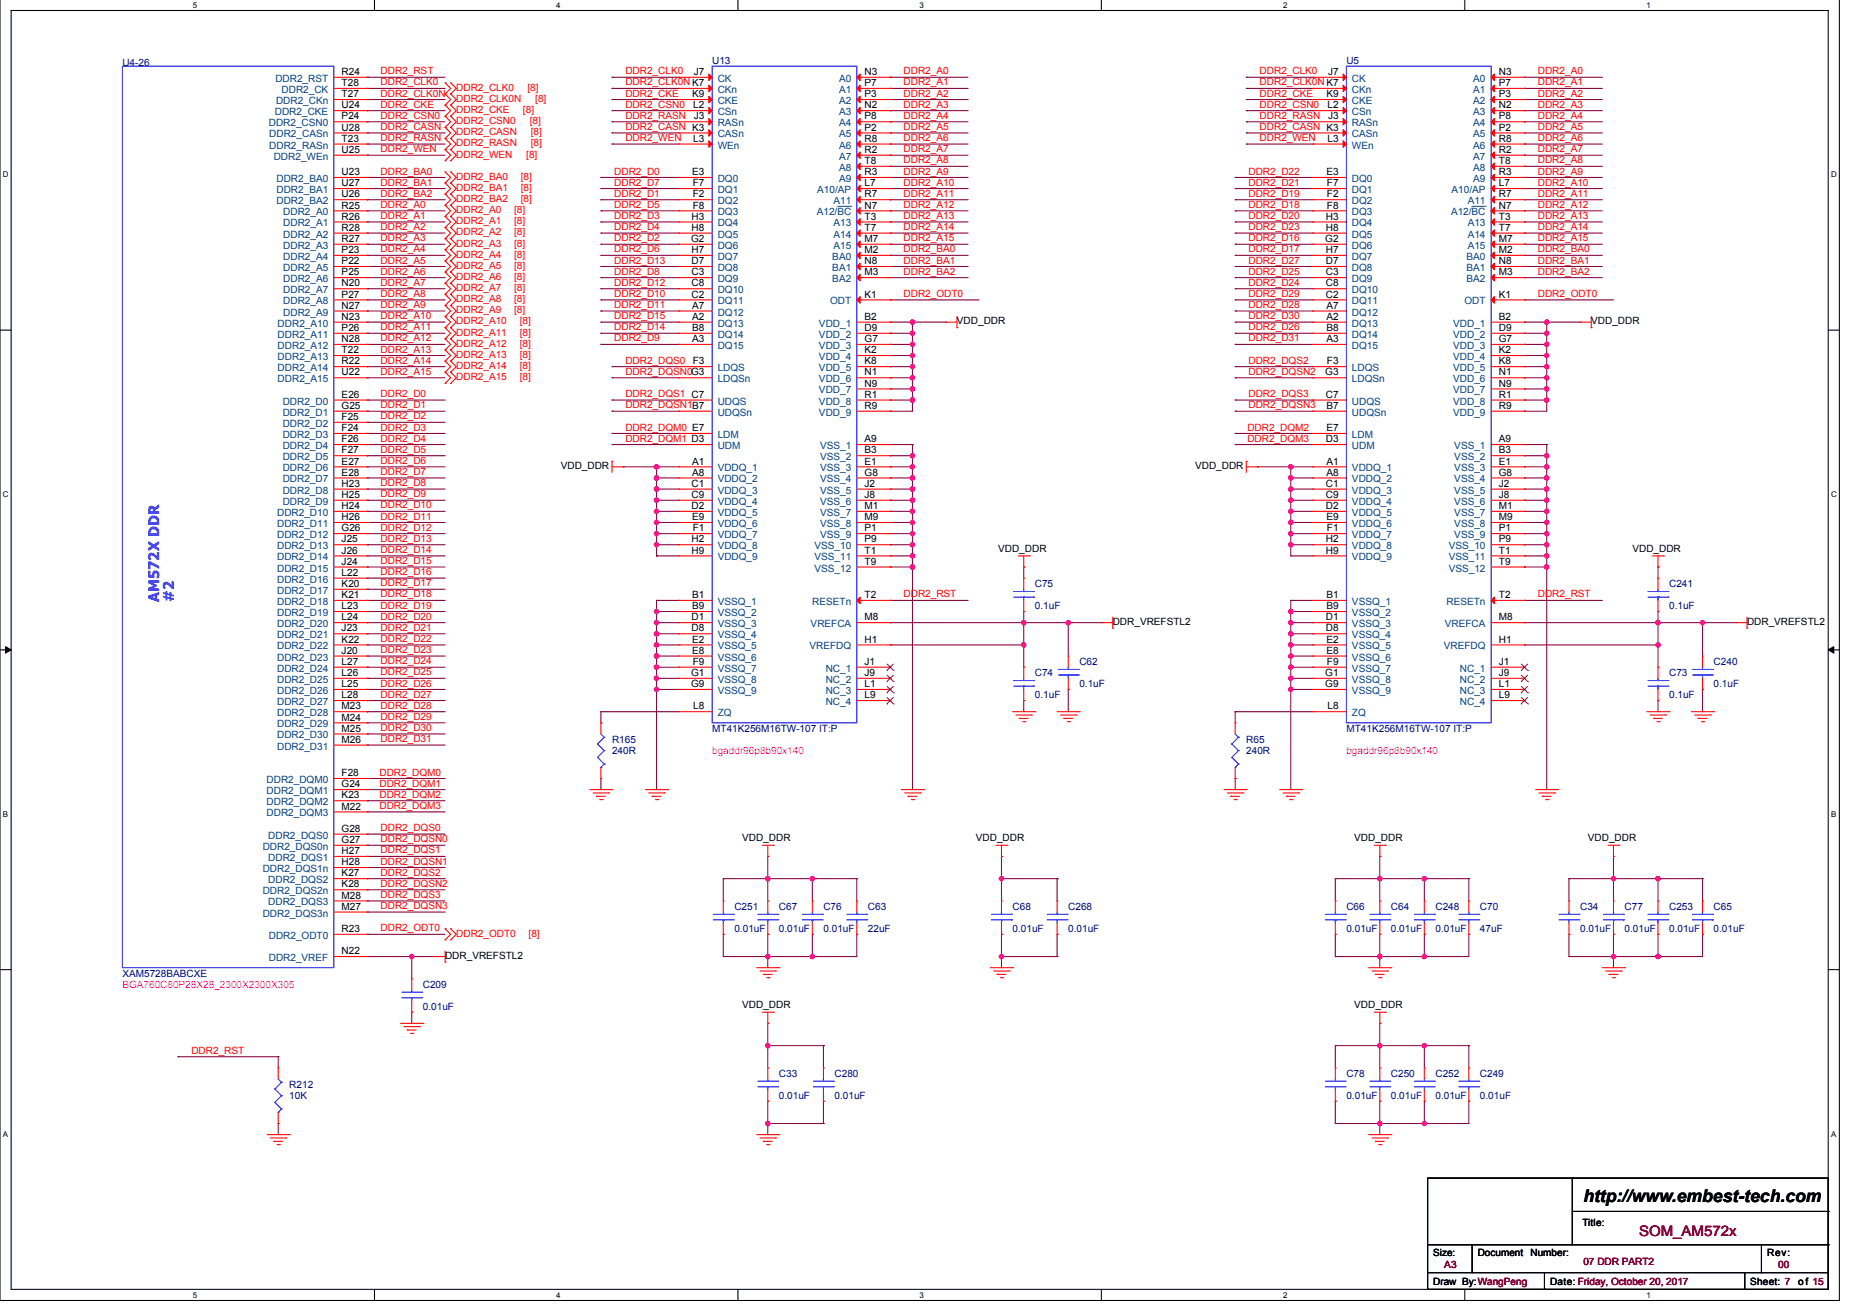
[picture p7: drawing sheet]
<svg xmlns="http://www.w3.org/2000/svg" width="297mm" height="210mm" viewBox="0 0 297 210" stroke-linecap="round" stroke-linejoin="round" font-family="sans-serif">
<defs><g id="words">
<text font-size="2.8" x="253" y="192">http://www.embest-tech.com</text>
<g font-size="2.3" fill="#00f">
<text x="25.5" y="96.1" transform="rotate(-90 25.5 96.1)">AM572X DDR</text>
<text x="27.7" y="96.1" transform="rotate(-90 27.7 96.1)">#2</text>
</g>
<text font-size="2.3" fill="#800000" x="261.9" y="197.4">SOM_AM572x</text>
<g font-size="1.6" fill="#000080">
<text x="19.6" y="10.6">U4-26</text>
<text x="113.8" y="10.2">U13</text>
<text x="215.1" y="10.2">U5</text>
<text x="165.4" y="93.8">C75</text>
<text x="266.7" y="93.8">C241</text>
<text x="165.4" y="97.3">0.1uF</text>
<text x="266.7" y="97.3">0.1uF</text>
<text x="172.5" y="106.2">C62</text>
<text x="273.8" y="106.2">C240</text>
<text x="165.4" y="108">C74</text>
<text x="165.4" y="111.6">0.1uF</text>
<text x="172.5" y="109.8">0.1uF</text>
<text x="266.7" y="108">C73</text>
<text x="266.7" y="111.6">0.1uF</text>
<text x="273.8" y="109.8">0.1uF</text>
<text x="97.8" y="118.7">R165</text>
<text x="113.8" y="116.9">MT41K256M16TW-107 IT:P</text>
<text x="199.1" y="118.7">R65</text>
<text x="215.1" y="116.9">MT41K256M16TW-107 IT:P</text>
<text x="97.8" y="120.5">240R</text>
<text x="199.1" y="120.5">240R</text>
<text x="117.3" y="145.4">C251</text>
<text x="117.3" y="148.9">0.01uF</text>
<text x="124.5" y="145.4">C67</text>
<text x="124.5" y="148.9">0.01uF</text>
<text x="131.6" y="145.4">C76</text>
<text x="131.6" y="148.9">0.01uF</text>
<text x="138.7" y="145.4">C63</text>
<text x="138.7" y="148.9">22uF</text>
<text x="161.8" y="145.4">C68</text>
<text x="161.8" y="148.9">0.01uF</text>
<text x="170.7" y="145.4">C268</text>
<text x="170.7" y="148.9">0.01uF</text>
<text x="215.1" y="145.4">C66</text>
<text x="215.1" y="148.9">0.01uF</text>
<text x="222.2" y="145.4">C64</text>
<text x="222.2" y="148.9">0.01uF</text>
<text x="229.4" y="145.4">C248</text>
<text x="229.4" y="148.9">0.01uF</text>
<text x="236.5" y="145.4">C70</text>
<text x="236.5" y="148.9">47uF</text>
<text x="252.5" y="145.4">C34</text>
<text x="252.5" y="148.9">0.01uF</text>
<text x="259.6" y="145.4">C77</text>
<text x="259.6" y="148.9">0.01uF</text>
<text x="266.7" y="145.4">C253</text>
<text x="266.7" y="148.9">0.01uF</text>
<text x="273.8" y="145.4">C65</text>
<text x="273.8" y="148.9">0.01uF</text>
<text x="19.6" y="156">XAM5728BABCXE</text>
<text x="67.6" y="157.8">C209</text>
<text x="67.6" y="161.4">0.01uF</text>
<text x="46.2" y="173.8">R212</text>
<text x="124.5" y="172">C33</text>
<text x="133.3" y="172">C280</text>
<text x="215.1" y="172">C78</text>
<text x="222.2" y="172">C250</text>
<text x="229.4" y="172">C252</text>
<text x="236.5" y="172">C249</text>
<text x="46.2" y="175.6">10K</text>
<text x="124.5" y="175.6">0.01uF</text>
<text x="133.3" y="175.6">0.01uF</text>
<text x="215.1" y="175.6">0.01uF</text>
<text x="222.2" y="175.6">0.01uF</text>
<text x="229.4" y="175.6">0.01uF</text>
<text x="236.5" y="175.6">0.01uF</text>
</g>
<g font-size="1.6">
<text x="54.6" y="12">R24</text>
<text x="110.8" y="12">J7</text>
<text x="138.2" y="12">N3</text>
<text x="212.2" y="12">J7</text>
<text x="239.5" y="12">N3</text>
<text x="54.6" y="13.8">T28</text>
<text x="54.6" y="15.5">T27</text>
<text x="54.6" y="17.3">U24</text>
<text x="110.6" y="15.5">K9</text>
<text x="110.8" y="17.3">L2</text>
<text x="138.2" y="13.8">P7</text>
<text x="138.2" y="15.5">P3</text>
<text x="138.2" y="17.3">N2</text>
<text x="211.9" y="15.5">K9</text>
<text x="212.1" y="17.3">L2</text>
<text x="239.5" y="13.8">P7</text>
<text x="239.5" y="15.5">P3</text>
<text x="239.5" y="17.3">N2</text>
<text x="54.6" y="19.1">P24</text>
<text x="54.6" y="20.9">U28</text>
<text x="54.6" y="22.6">T23</text>
<text x="110.8" y="22.6">L3</text>
<text x="110.8" y="19.1">J3</text>
<text x="138.2" y="19.1">P8</text>
<text x="138.2" y="20.9">P2</text>
<text x="138.2" y="22.6">R8</text>
<text x="212.1" y="22.6">L3</text>
<text x="212.2" y="19.1">J3</text>
<text x="239.5" y="19.1">P8</text>
<text x="239.5" y="20.9">P2</text>
<text x="239.5" y="22.6">R8</text>
<text x="54.6" y="24.4">U25</text>
<text x="54.6" y="28">U23</text>
<text x="54.6" y="29.8">U27</text>
<text x="110.6" y="28">E3</text>
<text x="110.7" y="29.8">F7</text>
<text x="138.2" y="24.4">R2</text>
<text x="138.2" y="26.2">T8</text>
<text x="138.2" y="28">R3</text>
<text x="138.2" y="29.8">L7</text>
<text x="211.9" y="28">E3</text>
<text x="212" y="29.8">F7</text>
<text x="239.5" y="24.4">R2</text>
<text x="239.5" y="26.2">T8</text>
<text x="239.5" y="28">R3</text>
<text x="239.5" y="29.8">L7</text>
<text x="54.6" y="31.5">U26</text>
<text x="54.6" y="33.3">R25</text>
<text x="54.6" y="35.1">R26</text>
<text x="110.5" y="35.1">H3</text>
<text x="110.7" y="31.5">F2</text>
<text x="110.7" y="33.3">F8</text>
<text x="138.2" y="31.5">R7</text>
<text x="138.2" y="33.3">N7</text>
<text x="138.2" y="35.1">T3</text>
<text x="211.8" y="35.1">H3</text>
<text x="212" y="31.5">F2</text>
<text x="212" y="33.3">F8</text>
<text x="239.5" y="31.5">R7</text>
<text x="239.5" y="33.3">N7</text>
<text x="239.5" y="35.1">T3</text>
<text x="54.6" y="36.9">R28</text>
<text x="54.6" y="38.6">R27</text>
<text x="54.6" y="40.4">P23</text>
<text x="110.4" y="38.6">G2</text>
<text x="110.5" y="36.9">H8</text>
<text x="110.5" y="40.4">H7</text>
<text x="138.2" y="36.9">T7</text>
<text x="138.2" y="40.4">M2</text>
<text x="138.2" y="38.6">M7</text>
<text x="211.8" y="38.6">G2</text>
<text x="211.8" y="36.9">H8</text>
<text x="211.8" y="40.4">H7</text>
<text x="239.5" y="36.9">T7</text>
<text x="239.5" y="40.4">M2</text>
<text x="239.5" y="38.6">M7</text>
<text x="54.6" y="42.2">P22</text>
<text x="54.6" y="44">P25</text>
<text x="54.6" y="45.8">N20</text>
<text x="54.6" y="47.5">P27</text>
<text x="110.5" y="42.2">D7</text>
<text x="110.5" y="44">C3</text>
<text x="110.5" y="45.8">C8</text>
<text x="110.5" y="47.5">C2</text>
<text x="138.2" y="42.2">N8</text>
<text x="138.2" y="44">M3</text>
<text x="138.2" y="47.5">K1</text>
<text x="211.8" y="42.2">D7</text>
<text x="211.8" y="44">C3</text>
<text x="211.8" y="45.8">C8</text>
<text x="211.8" y="47.5">C2</text>
<text x="239.5" y="42.2">N8</text>
<text x="239.5" y="44">M3</text>
<text x="239.5" y="47.5">K1</text>
<text x="54.6" y="49.3">N27</text>
<text x="54.6" y="51.1">N23</text>
<text x="54.6" y="52.9">P26</text>
<text x="110.6" y="49.3">A7</text>
<text x="110.6" y="51.1">A2</text>
<text x="110.6" y="52.9">B8</text>
<text x="138.2" y="52.9">D9</text>
<text x="138.2" y="51.1">B2</text>
<text x="152.9" y="51.8">VDD_DDR</text>
<text x="211.9" y="49.3">A7</text>
<text x="211.9" y="51.1">A2</text>
<text x="211.9" y="52.9">B8</text>
<text x="239.5" y="52.9">D9</text>
<text x="239.5" y="51.1">B2</text>
<text x="254.3" y="51.8">VDD_DDR</text>
<text x="54.6" y="54.6">N28</text>
<text x="54.6" y="56.4">T22</text>
<text x="54.6" y="58.2">R22</text>
<text x="54.6" y="60">U22</text>
<text x="110.6" y="54.6">A3</text>
<text x="110.7" y="58.2">F3</text>
<text x="138.2" y="54.6">G7</text>
<text x="138.2" y="56.4">K2</text>
<text x="138.2" y="58.2">K8</text>
<text x="138.2" y="60">N1</text>
<text x="211.8" y="60">G3</text>
<text x="211.9" y="54.6">A3</text>
<text x="212" y="58.2">F3</text>
<text x="239.5" y="54.6">G7</text>
<text x="239.5" y="56.4">K2</text>
<text x="239.5" y="58.2">K8</text>
<text x="239.5" y="60">N1</text>
<text x="54.6" y="63.5">E26</text>
<text x="54.6" y="65.3">G25</text>
<text x="138.2" y="61.8">N9</text>
<text x="138.2" y="63.5">R1</text>
<text x="138.2" y="65.3">R9</text>
<text x="211.8" y="63.5">C7</text>
<text x="211.9" y="65.3">B7</text>
<text x="239.5" y="61.8">N9</text>
<text x="239.5" y="63.5">R1</text>
<text x="239.5" y="65.3">R9</text>
<text x="54.6" y="67.1">F25</text>
<text x="54.6" y="68.9">F24</text>
<text x="54.6" y="70.6">F26</text>
<text x="138.2" y="70.6">A9</text>
<text x="211.8" y="70.6">D3</text>
<text x="211.9" y="68.9">E7</text>
<text x="239.5" y="70.6">A9</text>
<text x="54.6" y="72.4">F27</text>
<text x="54.6" y="74.2">E27</text>
<text x="54.6" y="76">E28</text>
<text x="54.6" y="77.8">H23</text>
<text x="89.6" y="74.9">VDD_DDR</text>
<text x="110.5" y="77.8">C1</text>
<text x="110.6" y="74.2">A1</text>
<text x="110.6" y="76">A8</text>
<text x="138.2" y="72.4">B3</text>
<text x="138.2" y="74.2">E1</text>
<text x="138.2" y="76">G8</text>
<text x="138.2" y="77.8">J2</text>
<text x="191" y="74.9">VDD_DDR</text>
<text x="211.8" y="77.8">C1</text>
<text x="211.9" y="74.2">A1</text>
<text x="211.9" y="76">A8</text>
<text x="239.5" y="72.4">B3</text>
<text x="239.5" y="74.2">E1</text>
<text x="239.5" y="76">G8</text>
<text x="239.5" y="77.8">J2</text>
<text x="54.6" y="79.5">H25</text>
<text x="54.6" y="81.3">H24</text>
<text x="54.6" y="83.1">H26</text>
<text x="110.5" y="79.5">C9</text>
<text x="110.5" y="81.3">D2</text>
<text x="110.6" y="83.1">E9</text>
<text x="138.2" y="79.5">J8</text>
<text x="138.2" y="81.3">M1</text>
<text x="138.2" y="83.1">M9</text>
<text x="211.8" y="79.5">C9</text>
<text x="211.8" y="81.3">D2</text>
<text x="211.9" y="83.1">E9</text>
<text x="239.5" y="79.5">J8</text>
<text x="239.5" y="81.3">M1</text>
<text x="239.5" y="83.1">M9</text>
<text x="54.6" y="84.9">G26</text>
<text x="54.6" y="86.6">J25</text>
<text x="54.6" y="88.4">J26</text>
<text x="110.5" y="86.6">H2</text>
<text x="110.5" y="88.4">H9</text>
<text x="110.7" y="84.9">F1</text>
<text x="138.2" y="84.9">P1</text>
<text x="138.2" y="86.6">P9</text>
<text x="138.2" y="88.4">T1</text>
<text x="159.5" y="88.1">VDD_DDR</text>
<text x="211.8" y="86.6">H2</text>
<text x="211.8" y="88.4">H9</text>
<text x="212" y="84.9">F1</text>
<text x="239.5" y="84.9">P1</text>
<text x="239.5" y="86.6">P9</text>
<text x="239.5" y="88.4">T1</text>
<text x="260.8" y="88.1">VDD_DDR</text>
<text x="54.6" y="90.2">J24</text>
<text x="54.6" y="92">L22</text>
<text x="54.6" y="93.8">K20</text>
<text x="54.6" y="95.5">K21</text>
<text x="110.6" y="95.5">B1</text>
<text x="138.2" y="90.2">T9</text>
<text x="138.2" y="95.5">T2</text>
<text x="211.9" y="95.5">B1</text>
<text x="239.5" y="90.2">T9</text>
<text x="239.5" y="95.5">T2</text>
<text x="54.6" y="97.3">L23</text>
<text x="54.6" y="99.1">L24</text>
<text x="54.6" y="100.9">J23</text>
<text x="110.5" y="99.1">D1</text>
<text x="110.5" y="100.9">D8</text>
<text x="110.6" y="97.3">B9</text>
<text x="138.2" y="99.1">M8</text>
<text x="177.8" y="99.8">DDR_VREFSTL2</text>
<text x="211.8" y="99.1">D1</text>
<text x="211.8" y="100.9">D8</text>
<text x="211.9" y="97.3">B9</text>
<text x="239.5" y="99.1">M8</text>
<text x="279.1" y="99.8">DDR_VREFSTL2</text>
<text x="54.6" y="102.7">K22</text>
<text x="54.6" y="104.4">J20</text>
<text x="54.6" y="106.2">L27</text>
<text x="54.6" y="108">L26</text>
<text x="110.4" y="108">G1</text>
<text x="110.6" y="102.7">E2</text>
<text x="110.6" y="104.4">E8</text>
<text x="110.7" y="106.2">F9</text>
<text x="138.2" y="102.7">H1</text>
<text x="138.2" y="106.2">J1</text>
<text x="138.2" y="108">J9</text>
<text x="211.8" y="108">G1</text>
<text x="211.9" y="102.7">E2</text>
<text x="211.9" y="104.4">E8</text>
<text x="212" y="106.2">F9</text>
<text x="239.5" y="102.7">H1</text>
<text x="239.5" y="106.2">J1</text>
<text x="239.5" y="108">J9</text>
<text x="54.6" y="109.8">L25</text>
<text x="54.6" y="111.5">L28</text>
<text x="54.6" y="113.3">M23</text>
<text x="110.4" y="109.8">G9</text>
<text x="110.8" y="113.3">L8</text>
<text x="138.2" y="109.8">L1</text>
<text x="138.2" y="111.5">L9</text>
<text x="211.8" y="109.8">G9</text>
<text x="212.1" y="113.3">L8</text>
<text x="239.5" y="109.8">L1</text>
<text x="239.5" y="111.5">L9</text>
<text x="54.6" y="115.1">M24</text>
<text x="54.6" y="116.9">M25</text>
<text x="54.6" y="118.7">M26</text>
<text x="54.6" y="124">F28</text>
<text x="54.6" y="125.8">G24</text>
<text x="54.6" y="127.5">K23</text>
<text x="54.6" y="129.3">M22</text>
<text x="54.6" y="132.9">G28</text>
<text x="54.6" y="134.7">G27</text>
<text x="54.6" y="136.4">H27</text>
<text x="118.6" y="134.3">VDD_DDR</text>
<text x="155.9" y="134.3">VDD_DDR</text>
<text x="216.4" y="134.3">VDD_DDR</text>
<text x="253.7" y="134.3">VDD_DDR</text>
<text x="54.6" y="138.2">H28</text>
<text x="54.6" y="140">K27</text>
<text x="54.6" y="141.8">K28</text>
<text x="54.6" y="143.5">M28</text>
<text x="54.6" y="145.3">M27</text>
<text x="54.6" y="148.9">R23</text>
<text x="54.6" y="152.4">N22</text>
<text x="71.1" y="153.2">DDR_VREFSTL2</text>
<text x="118.6" y="161">VDD_DDR</text>
<text x="216.4" y="161">VDD_DDR</text>
<text x="252.8" y="195.8">Title:</text>
<text x="229" y="200.6">Size:</text>
<text x="236.1" y="200.7">Document</text>
<text x="244.6" y="200.7">Number:</text>
<text x="282.3" y="200.7">Rev:</text>
<text x="229" y="205.3">Draw By:WangPeng</text>
<text x="247.7" y="205.3">Date: Friday, October 20, 2017</text>
<text x="279.7" y="205.3">Sheet: 7</text>
<text x="287.3" y="205.3">of 15</text>
</g>
<g font-size="1.6" fill="#f00">
<text x="60.8" y="11.9">DDR2_RST</text>
<text x="99.9" y="11.9">DDR2_CLK0</text>
<text x="144.4" y="11.9">DDR2_A0</text>
<text x="201.3" y="11.9">DDR2_CLK0</text>
<text x="245.7" y="11.9">DDR2_A0</text>
<text x="60.8" y="15.4">DDR2_CLK0N</text>
<text x="60.8" y="17.2">DDR2_CKE</text>
<text x="60.8" y="13.7">DDR2_CLK0</text>
<text x="72.9" y="14.5">DDR2_CLK0</text>
<text x="72.9" y="16.3">DDR2_CLK0N</text>
<text x="84.3" y="14.5">[8]</text>
<text x="85.5" y="16.3">[8]</text>
<text x="99.9" y="13.7">DDR2_CLK0NK7</text>
<text x="99.9" y="15.4">DDR2_CKE</text>
<text x="99.9" y="17.2">DDR2_CSN0</text>
<text x="144.4" y="13.7">DDR2_A1</text>
<text x="144.4" y="17.2">DDR2_A3</text>
<text x="144.4" y="15.4">DDR2_A2</text>
<text x="201.3" y="13.7">DDR2_CLK0NK7</text>
<text x="201.3" y="15.4">DDR2_CKE</text>
<text x="201.3" y="17.2">DDR2_CSN0</text>
<text x="245.7" y="13.7">DDR2_A1</text>
<text x="245.7" y="17.2">DDR2_A3</text>
<text x="245.7" y="15.4">DDR2_A2</text>
<text x="60.8" y="19">DDR2_CSN0</text>
<text x="60.8" y="20.8">DDR2_CASN</text>
<text x="60.8" y="22.5">DDR2_RASN</text>
<text x="72.9" y="18">DDR2_CKE</text>
<text x="72.9" y="19.8">DDR2_CSN0</text>
<text x="72.9" y="21.6">DDR2_CASN</text>
<text x="72.9" y="23.4">DDR2_RASN</text>
<text x="83.6" y="18">[8]</text>
<text x="84.6" y="19.8">[8]</text>
<text x="84.8" y="21.6">[8]</text>
<text x="84.8" y="23.4">[8]</text>
<text x="99.9" y="22.5">DDR2_WEN</text>
<text x="99.9" y="19">DDR2_RASN</text>
<text x="99.9" y="20.8">DDR2_CASN K3</text>
<text x="144.4" y="22.5">DDR2_A6</text>
<text x="144.4" y="19">DDR2_A4</text>
<text x="144.4" y="20.8">DDR2_A5</text>
<text x="201.3" y="22.5">DDR2_WEN</text>
<text x="201.3" y="19">DDR2_RASN</text>
<text x="201.3" y="20.8">DDR2_CASN K3</text>
<text x="245.7" y="22.5">DDR2_A6</text>
<text x="245.7" y="19">DDR2_A4</text>
<text x="245.7" y="20.8">DDR2_A5</text>
<text x="60.8" y="24.3">DDR2_WEN</text>
<text x="60.8" y="27.9">DDR2_BA0</text>
<text x="60.8" y="29.7">DDR2_BA1</text>
<text x="72.9" y="28.7">DDR2_BA0</text>
<text x="72.9" y="25.2">DDR2_WEN</text>
<text x="83.2" y="28.7">[8]</text>
<text x="84.1" y="25.2">[8]</text>
<text x="98.1" y="27.9">DDR2_D0</text>
<text x="98.1" y="29.7">DDR2_D7</text>
<text x="144.4" y="26.1">DDR2_A8</text>
<text x="144.4" y="27.9">DDR2_A9</text>
<text x="144.4" y="24.3">DDR2_A7</text>
<text x="144.4" y="29.7">DDR2_A10</text>
<text x="199.5" y="29.7">DDR2_D21</text>
<text x="199.5" y="27.9">DDR2_D22</text>
<text x="245.7" y="26.1">DDR2_A8</text>
<text x="245.7" y="27.9">DDR2_A9</text>
<text x="245.7" y="24.3">DDR2_A7</text>
<text x="245.7" y="29.7">DDR2_A10</text>
<text x="60.8" y="31.4">DDR2_BA2</text>
<text x="60.8" y="35">DDR2_A1</text>
<text x="60.8" y="33.2">DDR2_A0</text>
<text x="72.9" y="30.5">DDR2_BA1</text>
<text x="72.9" y="32.3">DDR2_BA2</text>
<text x="72.9" y="34.1">DDR2_A0</text>
<text x="72.9" y="35.8">DDR2_A1</text>
<text x="82.1" y="34.1">[8]</text>
<text x="82.1" y="35.8">[8]</text>
<text x="83.2" y="30.5">[8]</text>
<text x="83.2" y="32.3">[8]</text>
<text x="98.1" y="31.4">DDR2_D1</text>
<text x="98.1" y="35">DDR2_D3</text>
<text x="98.1" y="33.2">DDR2_D5</text>
<text x="144.4" y="35">DDR2_A13</text>
<text x="144.4" y="33.2">DDR2_A12</text>
<text x="144.4" y="31.4">DDR2_A11</text>
<text x="199.5" y="31.4">DDR2_D19</text>
<text x="199.5" y="35">DDR2_D20</text>
<text x="199.5" y="33.2">DDR2_D18</text>
<text x="245.7" y="35">DDR2_A13</text>
<text x="245.7" y="33.2">DDR2_A12</text>
<text x="245.7" y="31.4">DDR2_A11</text>
<text x="60.8" y="38.5">DDR2_A3</text>
<text x="60.8" y="36.8">DDR2_A2</text>
<text x="60.8" y="40.3">DDR2_A4</text>
<text x="72.9" y="37.6">DDR2_A2</text>
<text x="72.9" y="39.4">DDR2_A3</text>
<text x="72.9" y="41.2">DDR2_A4</text>
<text x="82.1" y="37.6">[8]</text>
<text x="82.1" y="39.4">[8]</text>
<text x="82.1" y="41.2">[8]</text>
<text x="98.1" y="36.8">DDR2_D4</text>
<text x="98.1" y="40.3">DDR2_D6</text>
<text x="98.1" y="38.5">DDR2_D2</text>
<text x="144.4" y="38.5">DDR2_A15</text>
<text x="144.4" y="36.8">DDR2_A14</text>
<text x="144.4" y="40.3">DDR2_BA0</text>
<text x="199.5" y="38.5">DDR2_D16</text>
<text x="199.5" y="40.3">DDR2_D17</text>
<text x="199.5" y="36.8">DDR2_D23</text>
<text x="245.7" y="38.5">DDR2_A15</text>
<text x="245.7" y="36.8">DDR2_A14</text>
<text x="245.7" y="40.3">DDR2_BA0</text>
<text x="60.8" y="47.4">DDR2_A8</text>
<text x="60.8" y="43.9">DDR2_A6</text>
<text x="60.8" y="45.7">DDR2_A7</text>
<text x="60.8" y="42.1">DDR2_A5</text>
<text x="72.9" y="42.9">DDR2_A5</text>
<text x="72.9" y="44.7">DDR2_A6</text>
<text x="72.9" y="46.5">DDR2_A7</text>
<text x="82.1" y="42.9">[8]</text>
<text x="82.1" y="44.7">[8]</text>
<text x="82.1" y="46.5">[8]</text>
<text x="98.1" y="43.9">DDR2_D8</text>
<text x="98.1" y="47.4">DDR2_D10</text>
<text x="98.1" y="45.7">DDR2_D12</text>
<text x="98.1" y="42.1">DDR2_D13</text>
<text x="144.4" y="43.9">DDR2_BA2</text>
<text x="144.4" y="42.1">DDR2_BA1</text>
<text x="144.4" y="47.4">DDR2_ODT0</text>
<text x="199.5" y="45.7">DDR2_D24</text>
<text x="199.5" y="42.1">DDR2_D27</text>
<text x="199.5" y="47.4">DDR2_D29</text>
<text x="199.5" y="43.9">DDR2_D25</text>
<text x="245.7" y="43.9">DDR2_BA2</text>
<text x="245.7" y="42.1">DDR2_BA1</text>
<text x="245.7" y="47.4">DDR2_ODT0</text>
<text x="60.8" y="49.2">DDR2_A9</text>
<text x="60.8" y="51">DDR2_A10</text>
<text x="60.8" y="52.8">DDR2_A11</text>
<text x="72.9" y="48.3">DDR2_A8</text>
<text x="72.9" y="50.1">DDR2_A9</text>
<text x="72.9" y="51.8">DDR2_A10</text>
<text x="72.9" y="53.6">DDR2_A11</text>
<text x="82.1" y="48.3">[8]</text>
<text x="82.1" y="50.1">[8]</text>
<text x="83" y="51.8">[8]</text>
<text x="83" y="53.6">[8]</text>
<text x="98.1" y="51">DDR2_D15</text>
<text x="98.1" y="52.8">DDR2_D14</text>
<text x="98.1" y="49.2">DDR2_D11</text>
<text x="199.5" y="51">DDR2_D30</text>
<text x="199.5" y="49.2">DDR2_D28</text>
<text x="199.5" y="52.8">DDR2_D26</text>
<text x="60.8" y="59.9">DDR2_A15</text>
<text x="60.8" y="56.3">DDR2_A13</text>
<text x="60.8" y="58.1">DDR2_A14</text>
<text x="60.8" y="54.6">DDR2_A12</text>
<text x="72.9" y="55.4">DDR2_A12</text>
<text x="72.9" y="57.2">DDR2_A13</text>
<text x="72.9" y="58.9">DDR2_A14</text>
<text x="83" y="55.4">[8]</text>
<text x="83" y="57.2">[8]</text>
<text x="83" y="58.9">[8]</text>
<text x="98.1" y="54.6">DDR2_D9</text>
<text x="99.9" y="58.1">DDR2_DQS0</text>
<text x="99.9" y="59.9">DDR2_DQSN0G3</text>
<text x="199.5" y="58.1">DDR2_DQS2</text>
<text x="199.5" y="59.9">DDR2_DQSN2</text>
<text x="199.5" y="54.6">DDR2_D31</text>
<text x="60.8" y="63.4">DDR2_D0</text>
<text x="60.8" y="65.2">DDR2_D1</text>
<text x="72.9" y="60.7">DDR2_A15</text>
<text x="83" y="60.7">[8]</text>
<text x="99.9" y="65.2">DDR2_DQSN1B7</text>
<text x="99.9" y="63.4">DDR2_DQS1 C7</text>
<text x="199.5" y="65.2">DDR2_DQSN3</text>
<text x="199.5" y="63.4">DDR2_DQS3</text>
<text x="60.8" y="68.8">DDR2_D3</text>
<text x="60.8" y="67">DDR2_D2</text>
<text x="60.8" y="70.6">DDR2_D4</text>
<text x="99.9" y="70.6">DDR2_DQM1 D3</text>
<text x="99.9" y="68.8">DDR2_DQM0 E7</text>
<text x="199.3" y="68.8">DDR2_DQM2</text>
<text x="199.3" y="70.6">DDR2_DQM3</text>
<text x="60.8" y="77.7">DDR2_D8</text>
<text x="60.8" y="75.9">DDR2_D7</text>
<text x="60.8" y="74.1">DDR2_D6</text>
<text x="60.8" y="72.3">DDR2_D5</text>
<text x="60.8" y="83">DDR2_D11</text>
<text x="60.8" y="79.4">DDR2_D9</text>
<text x="60.8" y="81.2">DDR2_D10</text>
<text x="60.8" y="88.3">DDR2_D14</text>
<text x="60.8" y="86.6">DDR2_D13</text>
<text x="60.8" y="84.8">DDR2_D12</text>
<text x="60.8" y="90.1">DDR2_D15</text>
<text x="60.8" y="91.9">DDR2_D16</text>
<text x="60.8" y="93.7">DDR2_D17</text>
<text x="60.8" y="95.4">DDR2_D18</text>
<text x="144.4" y="95.4">DDR2_RST</text>
<text x="245.7" y="95.4">DDR2_RST</text>
<text x="60.8" y="97.2">DDR2_D19</text>
<text x="60.8" y="100.8">DDR2_D21</text>
<text x="60.8" y="99">DDR2_D20</text>
<text x="60.8" y="102.6">DDR2_D22</text>
<text x="60.8" y="104.3">DDR2_D23</text>
<text x="60.8" y="107.9">DDR2_D25</text>
<text x="60.8" y="106.1">DDR2_D24</text>
<text x="60.8" y="109.7">DDR2_D26</text>
<text x="60.8" y="111.4">DDR2_D27</text>
<text x="60.8" y="113.2">DDR2_D28</text>
<text x="60.8" y="116.8">DDR2_D30</text>
<text x="60.8" y="115">DDR2_D29</text>
<text x="60.8" y="118.6">DDR2_D31</text>
<text x="60.6" y="125.7">DDR2_DQM1</text>
<text x="60.6" y="123.9">DDR2_DQM0</text>
<text x="60.6" y="129.2">DDR2_DQM3</text>
<text x="60.6" y="127.4">DDR2_DQM2</text>
<text x="60.8" y="136.3">DDR2_DQS1</text>
<text x="60.8" y="132.8">DDR2_DQS0</text>
<text x="60.8" y="134.6">DDR2_DQSN0</text>
<text x="60.8" y="138.1">DDR2_DQSN1</text>
<text x="60.8" y="143.5">DDR2_DQS3</text>
<text x="60.8" y="139.9">DDR2_DQS2</text>
<text x="60.8" y="141.7">DDR2_DQSN2</text>
<text x="60.8" y="145.2">DDR2_DQSN3</text>
<text x="60.8" y="148.8">DDR2_ODT0</text>
<text x="72.9" y="149.6">DDR2_ODT0</text>
<text x="84.5" y="149.6">[8]</text>
<text x="30.6" y="168.3">DDR2_RST</text>
</g>
<g font-size="1.6" fill="#004080">
<text x="44" y="13.1">DDR2_RST</text>
<text x="44.1" y="16.6">DDR2_CKn</text>
<text x="45" y="14.8">DDR2_CK</text>
<text x="114.7" y="13.1">CK</text>
<text x="114.7" y="14.8">CKn</text>
<text x="114.7" y="16.6">CKE</text>
<text x="134.1" y="13.1">A0</text>
<text x="134.1" y="14.8">A1</text>
<text x="134.1" y="16.6">A2</text>
<text x="216" y="13.1">CK</text>
<text x="216" y="14.8">CKn</text>
<text x="216" y="16.6">CKE</text>
<text x="235.4" y="13.1">A0</text>
<text x="235.4" y="14.8">A1</text>
<text x="235.4" y="16.6">A2</text>
<text x="42.9" y="20.2">DDR2_CSN0</text>
<text x="43" y="22">DDR2_CASn</text>
<text x="43" y="23.7">DDR2_RASn</text>
<text x="43.9" y="18.4">DDR2_CKE</text>
<text x="114.7" y="18.4">CSn</text>
<text x="114.7" y="20.2">RASn</text>
<text x="114.7" y="22">CASn</text>
<text x="114.7" y="23.7">WEn</text>
<text x="134.1" y="18.4">A3</text>
<text x="134.1" y="20.2">A4</text>
<text x="134.1" y="22">A5</text>
<text x="134.1" y="23.7">A6</text>
<text x="216" y="18.4">CSn</text>
<text x="216" y="20.2">RASn</text>
<text x="216" y="22">CASn</text>
<text x="216" y="23.7">WEn</text>
<text x="235.4" y="18.4">A3</text>
<text x="235.4" y="20.2">A4</text>
<text x="235.4" y="22">A5</text>
<text x="235.4" y="23.7">A6</text>
<text x="43.7" y="25.5">DDR2_WEn</text>
<text x="44.2" y="29.1">DDR2_BA0</text>
<text x="114.7" y="29.1">DQ0</text>
<text x="134.1" y="25.5">A7</text>
<text x="134.1" y="27.3">A8</text>
<text x="134.1" y="29.1">A9</text>
<text x="216" y="29.1">DQ0</text>
<text x="235.4" y="25.5">A7</text>
<text x="235.4" y="27.3">A8</text>
<text x="235.4" y="29.1">A9</text>
<text x="44.2" y="30.8">DDR2_BA1</text>
<text x="44.2" y="32.6">DDR2_BA2</text>
<text x="45.3" y="34.4">DDR2_A0</text>
<text x="114.7" y="30.8">DQ1</text>
<text x="114.7" y="32.6">DQ2</text>
<text x="114.7" y="34.4">DQ3</text>
<text x="130.5" y="34.4">A12/BC</text>
<text x="130.6" y="30.8">A10/AP</text>
<text x="133.2" y="32.6">A11</text>
<text x="216" y="30.8">DQ1</text>
<text x="216" y="32.6">DQ2</text>
<text x="216" y="34.4">DQ3</text>
<text x="231.8" y="34.4">A12/BC</text>
<text x="231.9" y="30.8">A10/AP</text>
<text x="234.5" y="32.6">A11</text>
<text x="45.3" y="36.2">DDR2_A1</text>
<text x="45.3" y="38">DDR2_A2</text>
<text x="45.3" y="39.7">DDR2_A3</text>
<text x="45.3" y="41.5">DDR2_A4</text>
<text x="114.7" y="36.2">DQ4</text>
<text x="114.7" y="38">DQ5</text>
<text x="114.7" y="39.7">DQ6</text>
<text x="114.7" y="41.5">DQ7</text>
<text x="133" y="41.5">BA0</text>
<text x="133.2" y="36.2">A13</text>
<text x="133.2" y="38">A14</text>
<text x="133.2" y="39.7">A15</text>
<text x="216" y="36.2">DQ4</text>
<text x="216" y="38">DQ5</text>
<text x="216" y="39.7">DQ6</text>
<text x="216" y="41.5">DQ7</text>
<text x="234.3" y="41.5">BA0</text>
<text x="234.5" y="36.2">A13</text>
<text x="234.5" y="38">A14</text>
<text x="234.5" y="39.7">A15</text>
<text x="45.3" y="43.3">DDR2_A5</text>
<text x="45.3" y="45.1">DDR2_A6</text>
<text x="45.3" y="46.8">DDR2_A7</text>
<text x="114.7" y="43.3">DQ8</text>
<text x="114.7" y="45.1">DQ9</text>
<text x="114.7" y="46.8">DQ10</text>
<text x="133" y="43.3">BA1</text>
<text x="133" y="45.1">BA2</text>
<text x="216" y="43.3">DQ8</text>
<text x="216" y="45.1">DQ9</text>
<text x="216" y="46.8">DQ10</text>
<text x="234.3" y="43.3">BA1</text>
<text x="234.3" y="45.1">BA2</text>
<text x="44.4" y="52.2">DDR2_A10</text>
<text x="44.4" y="54">DDR2_A11</text>
<text x="45.3" y="48.6">DDR2_A8</text>
<text x="45.3" y="50.4">DDR2_A9</text>
<text x="114.7" y="48.6">DQ11</text>
<text x="114.7" y="50.4">DQ12</text>
<text x="114.7" y="52.2">DQ13</text>
<text x="114.7" y="54">DQ14</text>
<text x="130.9" y="54">VDD_2</text>
<text x="130.9" y="52.2">VDD_1</text>
<text x="132.6" y="48.6">ODT</text>
<text x="216" y="48.6">DQ11</text>
<text x="216" y="50.4">DQ12</text>
<text x="216" y="52.2">DQ13</text>
<text x="216" y="54">DQ14</text>
<text x="232.2" y="54">VDD_2</text>
<text x="232.2" y="52.2">VDD_1</text>
<text x="234" y="48.6">ODT</text>
<text x="44.4" y="55.7">DDR2_A12</text>
<text x="44.4" y="57.5">DDR2_A13</text>
<text x="44.4" y="59.3">DDR2_A14</text>
<text x="114.7" y="59.3">LDQS</text>
<text x="114.7" y="55.7">DQ15</text>
<text x="130.9" y="55.7">VDD_3</text>
<text x="130.9" y="57.5">VDD_4</text>
<text x="130.9" y="59.3">VDD_5</text>
<text x="216" y="59.3">LDQS</text>
<text x="216" y="55.7">DQ15</text>
<text x="232.2" y="55.7">VDD_3</text>
<text x="232.2" y="57.5">VDD_4</text>
<text x="232.2" y="59.3">VDD_5</text>
<text x="44.4" y="61.1">DDR2_A15</text>
<text x="45.2" y="64.6">DDR2_D0</text>
<text x="114.7" y="61.1">LDQSn</text>
<text x="114.7" y="64.6">UDQS</text>
<text x="130.9" y="61.1">VDD_6</text>
<text x="130.9" y="62.8">VDD_7</text>
<text x="130.9" y="64.6">VDD_8</text>
<text x="216" y="61.1">LDQSn</text>
<text x="216" y="64.6">UDQS</text>
<text x="232.2" y="61.1">VDD_6</text>
<text x="232.2" y="62.8">VDD_7</text>
<text x="232.2" y="64.6">VDD_8</text>
<text x="45.2" y="66.4">DDR2_D1</text>
<text x="45.2" y="68.2">DDR2_D2</text>
<text x="45.2" y="70">DDR2_D3</text>
<text x="45.2" y="71.7">DDR2_D4</text>
<text x="114.7" y="71.7">UDM</text>
<text x="114.7" y="70">LDM</text>
<text x="114.7" y="66.4">UDQSn</text>
<text x="130.9" y="66.4">VDD_9</text>
<text x="131" y="71.7">VSS_1</text>
<text x="216" y="71.7">UDM</text>
<text x="216" y="70">LDM</text>
<text x="216" y="66.4">UDQSn</text>
<text x="232.2" y="66.4">VDD_9</text>
<text x="232.4" y="71.7">VSS_1</text>
<text x="45.2" y="73.5">DDR2_D5</text>
<text x="45.2" y="75.3">DDR2_D6</text>
<text x="45.2" y="77.1">DDR2_D7</text>
<text x="114.7" y="75.3">VDDQ_1</text>
<text x="114.7" y="77.1">VDDQ_2</text>
<text x="131" y="73.5">VSS_2</text>
<text x="131" y="75.3">VSS_3</text>
<text x="131" y="77.1">VSS_4</text>
<text x="216" y="75.3">VDDQ_1</text>
<text x="216" y="77.1">VDDQ_2</text>
<text x="232.4" y="73.5">VSS_2</text>
<text x="232.4" y="75.3">VSS_3</text>
<text x="232.4" y="77.1">VSS_4</text>
<text x="44.3" y="82.4">DDR2_D10</text>
<text x="45.2" y="78.8">DDR2_D8</text>
<text x="45.2" y="80.6">DDR2_D9</text>
<text x="114.7" y="78.8">VDDQ_3</text>
<text x="114.7" y="80.6">VDDQ_4</text>
<text x="114.7" y="82.4">VDDQ_5</text>
<text x="131" y="78.8">VSS_5</text>
<text x="131" y="80.6">VSS_6</text>
<text x="131" y="82.4">VSS_7</text>
<text x="216" y="78.8">VDDQ_3</text>
<text x="216" y="80.6">VDDQ_4</text>
<text x="216" y="82.4">VDDQ_5</text>
<text x="232.4" y="78.8">VSS_5</text>
<text x="232.4" y="80.6">VSS_6</text>
<text x="232.4" y="82.4">VSS_7</text>
<text x="44.3" y="84.2">DDR2_D11</text>
<text x="44.3" y="86">DDR2_D12</text>
<text x="44.3" y="87.7">DDR2_D13</text>
<text x="44.3" y="89.5">DDR2_D14</text>
<text x="114.7" y="84.2">VDDQ_6</text>
<text x="114.7" y="86">VDDQ_7</text>
<text x="114.7" y="87.7">VDDQ_8</text>
<text x="114.7" y="89.5">VDDQ_9</text>
<text x="130.1" y="87.7">VSS_10</text>
<text x="130.1" y="89.5">VSS_11</text>
<text x="131" y="84.2">VSS_8</text>
<text x="131" y="86">VSS_9</text>
<text x="216" y="84.2">VDDQ_6</text>
<text x="216" y="86">VDDQ_7</text>
<text x="216" y="87.7">VDDQ_8</text>
<text x="216" y="89.5">VDDQ_9</text>
<text x="231.5" y="87.7">VSS_10</text>
<text x="231.5" y="89.5">VSS_11</text>
<text x="232.4" y="84.2">VSS_8</text>
<text x="232.4" y="86">VSS_9</text>
<text x="44.3" y="91.3">DDR2_D15</text>
<text x="44.3" y="93.1">DDR2_D16</text>
<text x="44.3" y="94.9">DDR2_D17</text>
<text x="130.1" y="91.3">VSS_12</text>
<text x="231.5" y="91.3">VSS_12</text>
<text x="44.3" y="96.6">DDR2_D18</text>
<text x="44.3" y="98.4">DDR2_D19</text>
<text x="44.3" y="100.2">DDR2_D20</text>
<text x="44.3" y="102">DDR2_D21</text>
<text x="114.7" y="98.4">VSSQ_2</text>
<text x="114.7" y="100.2">VSSQ_3</text>
<text x="114.7" y="102">VSSQ_4</text>
<text x="114.7" y="96.6">VSSQ_1</text>
<text x="129.5" y="100.2">VREFCA</text>
<text x="129.8" y="96.6">RESETn</text>
<text x="216" y="98.4">VSSQ_2</text>
<text x="216" y="100.2">VSSQ_3</text>
<text x="216" y="102">VSSQ_4</text>
<text x="216" y="96.6">VSSQ_1</text>
<text x="230.9" y="100.2">VREFCA</text>
<text x="231.1" y="96.6">RESETn</text>
<text x="44.3" y="103.7">DDR2_D22</text>
<text x="44.3" y="105.5">DDR2_D23</text>
<text x="44.3" y="107.3">DDR2_D24</text>
<text x="114.7" y="103.7">VSSQ_5</text>
<text x="114.7" y="105.5">VSSQ_6</text>
<text x="114.7" y="107.3">VSSQ_7</text>
<text x="129.4" y="103.7">VREFDQ</text>
<text x="131.9" y="107.3">NC_1</text>
<text x="216" y="103.7">VSSQ_5</text>
<text x="216" y="105.5">VSSQ_6</text>
<text x="216" y="107.3">VSSQ_7</text>
<text x="230.7" y="103.7">VREFDQ</text>
<text x="233.3" y="107.3">NC_1</text>
<text x="44.3" y="109.1">DDR2_D25</text>
<text x="44.3" y="110.9">DDR2_D26</text>
<text x="44.3" y="112.6">DDR2_D27</text>
<text x="114.7" y="109.1">VSSQ_8</text>
<text x="114.7" y="110.9">VSSQ_9</text>
<text x="131.9" y="109.1">NC_2</text>
<text x="131.9" y="110.9">NC_3</text>
<text x="131.9" y="112.6">NC_4</text>
<text x="216" y="109.1">VSSQ_8</text>
<text x="216" y="110.9">VSSQ_9</text>
<text x="233.3" y="109.1">NC_2</text>
<text x="233.3" y="110.9">NC_3</text>
<text x="233.3" y="112.6">NC_4</text>
<text x="44.3" y="114.4">DDR2_D28</text>
<text x="44.3" y="116.2">DDR2_D29</text>
<text x="44.3" y="118">DDR2_D30</text>
<text x="44.3" y="119.7">DDR2_D31</text>
<text x="114.7" y="114.4">ZQ</text>
<text x="216" y="114.4">ZQ</text>
<text x="42.6" y="125.1">DDR2_DQM0</text>
<text x="42.6" y="126.9">DDR2_DQM1</text>
<text x="42.6" y="128.6">DDR2_DQM2</text>
<text x="42.6" y="130.4">DDR2_DQM3</text>
<text x="42" y="135.7">DDR2_DQS0n</text>
<text x="42.9" y="134">DDR2_DQS0</text>
<text x="42.9" y="137.5">DDR2_DQS1</text>
<text x="42" y="139.3">DDR2_DQS1n</text>
<text x="42" y="142.9">DDR2_DQS2n</text>
<text x="42.9" y="141.1">DDR2_DQS2</text>
<text x="42" y="146.4">DDR2_DQS3n</text>
<text x="42.9" y="144.6">DDR2_DQS3</text>
<text x="42.9" y="150">DDR2_ODT0</text>
<text x="42.9" y="153.5">DDR2_VREF</text>
</g>
<g font-size="1.6" fill="#f0f">
<text x="113.8" y="120.5">bgaddr96p8b90x140</text>
<text x="215.1" y="120.5">bgaddr96p8b90x140</text>
<text x="19.6" y="157.8">BGA760C80P28X28_2300X2300X305</text>
</g>
<g font-size="1.6" fill="#800000">
<text x="230.8" y="202.6">A3</text>
<text x="253" y="202.1">07 DDR PART2</text>
<text x="284.1" y="202.6">00</text>
</g>
<g font-size="1.3">
<text x="30.8" y="1.2">5</text>
<text x="88.9" y="1.2">4</text>
<text x="146.9" y="1.2">3</text>
<text x="205" y="1.2">2</text>
<text x="263.1" y="1.2">1</text>
<text x=".4" y="28.3">D</text>
<text x="292.6" y="28.3">D</text>
<text x=".4" y="79.4">C</text>
<text x="292.6" y="79.4">C</text>
<text x=".4" y="130.5">B</text>
<text x="292.6" y="130.5">B</text>
<text x=".4" y="181.6">A</text>
<text x="292.6" y="181.6">A</text>
<text x="30.8" y="207.3">5</text>
<text x="88.9" y="207.3">4</text>
<text x="146.9" y="207.3">3</text>
<text x="205" y="207.3">2</text>
<text x="263.1" y="207.3">1</text>
</g>
</g></defs>
<path d="M0 -.1v207.8h293.9v-207.8M1.8 1.7h290.3v204.3h-290.3z" fill="none" stroke="#000" stroke-width=".17"/>
<g fill="#fff">
<path d="M30.8 .1h.7v1.4h-.7z"/>
<path d="M30.8 206.1h.7v1.5h-.7z"/>
</g>
<path d="M59.8 -.1v1.8M59.8 206v1.7" fill="none" stroke="#000" stroke-width=".17"/>
<g fill="#fff">
<path d="M88.9 .1h.7v1.4h-.7z"/>
<path d="M88.9 206.1h.7v1.5h-.7z"/>
</g>
<path d="M117.9 -.1v1.8M117.9 206v1.7" fill="none" stroke="#000" stroke-width=".17"/>
<g fill="#fff">
<path d="M146.9 .1h.7v1.4h-.7z"/>
<path d="M146.9 206.1h.7v1.5h-.7z"/>
</g>
<path d="M176 -.1v1.8M176 206v1.7" fill="none" stroke="#000" stroke-width=".17"/>
<g fill="#fff">
<path d="M205 .1h.7v1.4h-.7z"/>
<path d="M205 206.1h.7v1.5h-.7z"/>
</g>
<path d="M234.1 -.1v1.8M234.1 206v1.7" fill="none" stroke="#000" stroke-width=".17"/>
<g fill="#fff">
<path d="M263.1 .1h.7v1.4h-.7z"/>
<path d="M263.1 206.1h.7v1.5h-.7z"/>
<path d="M.4 27.2h1v1.4h-1z"/>
<path d="M292.6 27.2h.9v1.4h-.9z"/>
<path d="M.4 78.3h1v1.4h-1z"/>
<path d="M292.6 78.3h.9v1.4h-.9z"/>
</g>
<path d="M0 52.7h1.8M292.1 52.7h1.8" fill="none" stroke="#000" stroke-width=".17"/>
<g fill="#fff">
<path d="M.4 129.3h.9v1.5h-.9z"/>
<path d="M292.6 129.3h.8v1.5h-.8z"/>
</g>
<path d="M0 103.8h1.8M292.1 103.8h1.8" fill="none" stroke="#000" stroke-width=".17"/>
<path d="M.9 103.3l.9 .5-.9 .5zM292.1 103.8l.9-.5v1z" fill="#000" stroke="#000" stroke-width=".16"/>
<g fill="#fff">
<path d="M.4 180.4h.9v1.4h-.9z"/>
<path d="M292.6 180.4h.8v1.4h-.8z"/>
</g>
<g fill="none" stroke="#000" stroke-width=".17">
<path d="M0 154.9h1.8M292.1 154.9h1.8M228.1 188.2h64v17.8h-64zM228.1 198.9h64M235.2 198.9v4.4M251.2 188.2h.1M251.2 188.2v10.7M251.2 193.5h40.9M281.5 198.9v4.4M292.1 198.9h.1M292.1 193.5h.1M228.1 203.3h.1"/>
<path d="M228.1 203.3h64M235.2 203.3h.1M246.8 206h.1M246.8 203.3v2.7M278.8 206h.1M278.8 203.3v2.7M281.5 203.3h.1"/>
</g>
<g fill="none" stroke="#800040" stroke-width=".17">
<path d="M58.7 15.9h.1M58.7 17.7h.1M58.7 14.1h.1M58.7 19.5h.1M58.7 12.3h.1M58.7 15.9h12.4M58.7 17.7h12.4M58.7 14.1h12.4M58.7 19.5h12.4M58.7 12.3h12.4M97.8 14.1h.1M97.8 15.9h.1"/>
<path d="M97.8 12.3h.1M97.8 17.7h.1M97.8 19.5h.1M97.8 15.9h10.7M97.8 17.7h10.7M97.8 14.1h10.7M97.8 19.5h10.7M97.8 12.3h10.7M142.2 14.1h.1M142.2 17.7h.1M142.2 15.9h.1M142.2 19.5h.1"/>
<path d="M142.2 12.3h.1M142.2 15.9h12.5M142.2 17.7h12.5M142.2 14.1h12.5M142.2 19.5h12.5M142.2 12.3h12.5M199.1 14.1h.1M199.1 15.9h.1M199.1 12.3h.1M199.1 17.7h.1M199.1 19.5h.1M199.1 15.9h10.7"/>
<path d="M199.1 17.7h10.7M199.1 14.1h10.7M199.1 19.5h10.7M199.1 12.3h10.7M243.6 14.1h.1M243.6 17.7h.1M243.6 15.9h.1M243.6 19.5h.1M243.6 12.3h.1M243.6 15.9h12.4M243.6 17.7h12.4M243.6 14.1h12.4"/>
<path d="M243.6 19.5h12.4M243.6 12.3h12.4M58.7 24.8h.1M58.7 21.2h.1M58.7 23h.1M58.7 28.3h.1M58.7 31.9h.1M58.7 30.1h.1M58.7 35.5h.1M58.7 39h.1M58.7 37.2h.1M58.7 33.7h.1"/>
<path d="M58.7 24.8h12.4M58.7 21.2h12.4M58.7 23h12.4M58.7 28.3h12.4M58.7 31.9h12.4M58.7 30.1h12.4M58.7 35.5h12.4M58.7 39h12.4M58.7 37.2h12.4M58.7 33.7h12.4M96 28.3h.1M96 37.2h.1"/>
<path d="M96 31.9h.1M96 35.5h.1M96 33.7h.1M96 39h.1M96 30.1h.1M96 28.3h12.5M96 31.9h12.5M96 30.1h12.5M96 35.5h12.5M96 39h12.5M96 37.2h12.5M96 33.7h12.5"/>
<path d="M97.8 23h.1M97.8 21.2h.1M97.8 21.2h10.7M97.8 23h10.7M142.2 39h.1M142.2 26.6h.1M142.2 23h.1M142.2 28.3h.1M142.2 35.5h.1M142.2 24.8h.1M142.2 21.2h.1M142.2 30.1h.1"/>
<path d="M142.2 37.2h.1M142.2 33.7h.1M142.2 31.9h.1M142.2 24.8h12.5M142.2 21.2h12.5M142.2 23h12.5M142.2 28.3h12.5M142.2 31.9h12.5M142.2 30.1h12.5M142.2 35.5h12.5M142.2 39h12.5M142.2 37.2h12.5"/>
<path d="M142.2 33.7h12.5M142.2 26.6h12.5M197.4 39h.1M197.4 31.9h.1M197.4 30.1h.1M197.4 35.5h.1M197.4 33.7h.1M197.4 28.3h.1M197.4 37.2h.1M197.4 28.3h12.4M197.4 31.9h12.4M197.4 30.1h12.4"/>
<path d="M197.4 35.5h12.4M197.4 39h12.4M197.4 37.2h12.4M197.4 33.7h12.4M199.1 23h.1M199.1 21.2h.1M199.1 21.2h10.7M199.1 23h10.7M243.6 39h.1M243.6 26.6h.1M243.6 23h.1M243.6 28.3h.1"/>
<path d="M243.6 35.5h.1M243.6 24.8h.1M243.6 21.2h.1M243.6 30.1h.1M243.6 37.2h.1M243.6 33.7h.1M243.6 31.9h.1M243.6 24.8h12.4M243.6 21.2h12.4M243.6 23h12.4M243.6 28.3h12.4M243.6 31.9h12.4"/>
<path d="M243.6 30.1h12.4M243.6 35.5h12.4M243.6 39h12.4M243.6 37.2h12.4M243.6 33.7h12.4M243.6 26.6h12.4M58.7 47.9h.1M58.7 44.3h.1M58.7 40.8h.1M58.7 49.7h.1M58.7 56.8h.1M58.7 46.1h.1"/>
<path d="M58.7 42.6h.1M58.7 51.5h.1M58.7 58.6h.1M58.7 55h.1M58.7 53.2h.1M58.7 47.9h12.4M58.7 44.3h12.4M58.7 40.8h12.4M58.7 49.7h12.4M58.7 56.8h12.4M58.7 46.1h12.4M58.7 42.6h12.4"/>
<path d="M58.7 51.5h12.4M58.7 58.6h12.4M58.7 55h12.4M58.7 53.2h12.4M96 40.8h.1M96 44.3h.1M96 47.9h.1M96 51.5h.1M96 46.1h.1M96 53.2h.1M96 55h.1M96 42.6h.1"/>
<path d="M96 49.7h.1M96 47.9h12.5M96 44.3h12.5M96 40.8h12.5M96 49.7h12.5M96 46.1h12.5M96 42.6h12.5M96 51.5h12.5M96 55h12.5M96 53.2h12.5M97.8 58.6h.1M97.8 58.6h10.7"/>
<path d="M142.2 40.8h.1M142.2 44.3h.1M142.2 42.6h.1M142.2 47.9h.1M142.2 51.5h.1M142.2 53.2h.1M142.2 55h.1M142.2 56.8h.1M142.2 58.6h.1M142.2 47.9h14.3M142.2 44.3h12.5M142.2 40.8h12.5"/>
<path d="M142.2 56.8h3.6M142.2 42.6h12.5M142.2 51.5h8.9M142.2 58.6h3.6M142.2 55h3.6M142.2 53.2h3.6M145.8 51.5h.1M145.8 53.2h.1M145.8 55h.1M145.8 56.8h.1M145.8 58.6h.1M145.8 51.5v14.2h-3.6"/>
<path d="M197.4 58.6h.1M197.4 40.8h.1M197.4 46.1h.1M197.4 51.5h.1M197.4 49.7h.1M197.4 53.2h.1M197.4 42.6h.1M197.4 47.9h.1M197.4 55h.1M197.4 44.3h.1M197.4 47.9h12.4M197.4 44.3h12.4"/>
<path d="M197.4 40.8h12.4M197.4 49.7h12.4M197.4 46.1h12.4M197.4 42.6h12.4M197.4 51.5h12.4M197.4 58.6h12.4M197.4 55h12.4M197.4 53.2h12.4M243.6 40.8h.1M243.6 44.3h.1M243.6 42.6h.1M243.6 47.9h.1"/>
<path d="M243.6 51.5h.1M243.6 53.2h.1M243.6 55h.1M243.6 56.8h.1M243.6 58.6h.1M243.6 47.9h14.2M243.6 44.3h12.4M243.6 40.8h12.4M243.6 56.8h3.5M243.6 42.6h12.4M243.6 51.5h8.9M243.6 58.6h3.5"/>
<path d="M243.6 55h3.5M243.6 53.2h3.5M247.1 51.5h.1M247.1 53.2h.1M247.1 55h.1M247.1 56.8h.1M247.1 58.6h.1M247.1 51.5v14.2h-3.5M58.7 60.3h.1M58.7 79.9h.1M58.7 78.1h.1M58.7 69.2h.1"/>
<path d="M58.7 67.5h.1M58.7 63.9h.1M58.7 65.7h.1M58.7 76.4h.1M58.7 74.6h.1M58.7 72.8h.1M58.7 71h.1M58.7 60.3h12.4M58.7 79.9h12.4M58.7 78.1h12.4M58.7 69.2h12.4M58.7 67.5h12.4"/>
<path d="M58.7 63.9h12.4M58.7 65.7h12.4M58.7 76.4h12.4M58.7 74.6h12.4M58.7 72.8h12.4M58.7 71h12.4M97.8 65.7h.1M97.8 63.9h.1M97.8 60.3h.1M97.8 71h.1M97.8 69.2h.1M97.8 60.3h10.7"/>
<path d="M97.8 69.2h10.7M97.8 63.9h10.7M97.8 65.7h10.7M97.8 71h10.7M99.6 74.6h.1M99.6 74.6h8.9M104.9 76.4h.1M104.9 74.6h.1M104.9 78.1h.1M104.9 79.9h.1M104.9 79.9h3.6M104.9 78.1h3.6"/>
<path d="M104.9 76.4h3.6M104.9 74.6v14.2M142.2 60.3h.1M142.2 63.9h.1M142.2 62.1h.1M142.2 65.7h.1M142.2 71h.1M142.2 72.8h.1M142.2 74.6h.1M142.2 76.4h.1M142.2 78.1h.1M142.2 79.9h.1"/>
<path d="M142.2 60.3h3.6M142.2 79.9h3.6M142.2 78.1h3.6M142.2 63.9h3.6M142.2 76.4h3.6M142.2 74.6h3.6M142.2 72.8h3.6M142.2 71h3.6M142.2 62.1h3.6M145.8 60.3h.1M145.8 62.1h.1M145.8 63.9h.1"/>
<path d="M145.8 71h.1M145.8 72.8h.1M145.8 74.6h.1M145.8 76.4h.1M145.8 78.1h.1M145.8 79.9h.1M145.8 71v55.1M197.4 65.7h.1M197.4 63.9h.1M197.4 60.3h.1M197.4 69.2h.1M197.4 71h.1"/>
<path d="M197.4 60.3h12.4M197.4 69.2h12.4M197.4 63.9h12.4M197.4 65.7h12.4M197.4 71h12.4M200.9 74.6h.1M200.9 74.6h8.9M206.2 74.6h.1M206.2 76.4h.1M206.2 78.1h.1M206.2 79.9h.1M206.2 79.9h3.6"/>
<path d="M206.2 78.1h3.6M206.2 76.4h3.6M206.2 74.6v14.2M243.6 60.3h.1M243.6 63.9h.1M243.6 62.1h.1M243.6 65.7h.1M243.6 71h.1M243.6 72.8h.1M243.6 74.6h.1M243.6 76.4h.1M243.6 78.1h.1"/>
<path d="M243.6 79.9h.1M243.6 60.3h3.5M243.6 79.9h3.5M243.6 78.1h3.5M243.6 63.9h3.5M243.6 76.4h3.5M243.6 74.6h3.5M243.6 72.8h3.5M243.6 71h3.5M243.6 62.1h3.5M247.1 60.3h.1M247.1 62.1h.1"/>
<path d="M247.1 63.9h.1M247.1 71h.1M247.1 72.8h.1M247.1 74.6h.1M247.1 76.4h.1M247.1 78.1h.1M247.1 79.9h.1M247.1 71v55.1M58.7 83.5h.1M58.7 81.7h.1M58.7 88.8h.1M58.7 90.6h.1"/>
<path d="M58.7 87h.1M58.7 85.2h.1M58.7 92.4h.1M58.7 94.1h.1M58.7 97.7h.1M58.7 95.9h.1M58.7 99.5h.1M58.7 83.5h12.4M58.7 81.7h12.4M58.7 88.8h12.4M58.7 90.6h12.4M58.7 87h12.4"/>
<path d="M58.7 85.2h12.4M58.7 92.4h12.4M58.7 94.1h12.4M58.7 97.7h12.4M58.7 95.9h12.4M58.7 99.5h12.4M104.9 88.8h.1M104.9 81.7h.1M104.9 83.5h.1M104.9 85.2h.1M104.9 87h.1M104.9 99.5h.1"/>
<path d="M104.9 97.7h.1M104.9 95.9h.1M104.9 83.5h3.6M104.9 81.7h3.6M104.9 88.8h3.6M104.9 87h3.6M104.9 85.2h3.6M104.9 97.7h3.6M104.9 95.9h3.6M104.9 99.5h3.6M104.9 95.9v30.2M142.2 81.7h.1"/>
<path d="M142.2 85.2h.1M142.2 83.5h.1M142.2 87h.1M142.2 88.8h.1M142.2 90.6h.1M142.2 99.5h.1M142.2 95.9h.1M142.2 83.5h3.6M142.2 81.7h3.6M142.2 88.8h3.6M142.2 90.6h3.6M142.2 87h3.6"/>
<path d="M142.2 85.2h3.6M142.2 95.9h12.5M142.2 99.5h33.8M145.8 81.7h.1M145.8 83.5h.1M145.8 85.2h.1M145.8 87h.1M145.8 88.8h.1M145.8 90.6h.1M163.6 99.5h.1M163.6 97.7h.1M163.6 90.6h.1"/>
<path d="M163.6 90.6v1.8M163.6 97.7v8.9M170.7 99.5h.1M170.7 99.5v5.3M206.2 88.8h.1M206.2 81.7h.1M206.2 83.5h.1M206.2 85.2h.1M206.2 87h.1M206.2 97.7h.1M206.2 95.9h.1M206.2 99.5h.1"/>
<path d="M206.2 83.5h3.6M206.2 81.7h3.6M206.2 88.8h3.6M206.2 87h3.6M206.2 85.2h3.6M206.2 97.7h3.6M206.2 95.9h3.6M206.2 99.5h3.6M206.2 95.9v30.2M243.6 81.7h.1M243.6 85.2h.1M243.6 83.5h.1"/>
<path d="M243.6 87h.1M243.6 88.8h.1M243.6 90.6h.1M243.6 99.5h.1M243.6 95.9h.1M243.6 83.5h3.5M243.6 81.7h3.5M243.6 88.8h3.5M243.6 90.6h3.5M243.6 87h3.5M243.6 85.2h3.5M243.6 95.9h12.4"/>
<path d="M243.6 99.5h33.8M247.1 81.7h.1M247.1 83.5h.1M247.1 85.2h.1M247.1 87h.1M247.1 88.8h.1M247.1 90.6h.1M264.9 99.5h.1M264.9 97.7h.1M264.9 90.6h.1M264.9 90.6v1.8M264.9 97.7v8.9"/>
<path d="M272 99.5h.1M272 99.5v5.3M58.7 101.2h.1M58.7 103h.1M58.7 104.8h.1M58.7 108.4h.1M58.7 106.6h.1M58.7 110.1h.1M58.7 111.9h.1M58.7 117.2h.1M58.7 113.7h.1M58.7 115.5h.1"/>
<path d="M58.7 119h.1M58.7 101.2h12.4M58.7 103h12.4M58.7 104.8h12.4M58.7 108.4h12.4M58.7 106.6h12.4M58.7 110.1h12.4M58.7 111.9h12.4M58.7 117.2h12.4M58.7 113.7h12.4M58.7 115.5h12.4M58.7 119h12.4"/>
<path d="M96 113.7h.1M96 115.5h.1M96 113.7h12.5M96 113.7v1.8M104.9 101.2h.1M104.9 103h.1M104.9 104.8h.1M104.9 106.6h.1M104.9 108.4h.1M104.9 110.1h.1M104.9 101.2h3.6M104.9 103h3.6"/>
<path d="M104.9 104.8h3.6M104.9 108.4h3.6M104.9 106.6h3.6M104.9 110.1h3.6M142.2 103h.1M142.2 103h21.4M163.6 103h.1M163.6 111.9h.1M163.6 111.9v1.8M170.7 110.1h.1M170.7 110.1v3.6M197.4 113.7h.1"/>
<path d="M197.4 113.7h12.4M197.4 113.7v1.8M206.2 101.2h.1M206.2 103h.1M206.2 104.8h.1M206.2 106.6h.1M206.2 108.4h.1M206.2 110.1h.1M206.2 101.2h3.6M206.2 103h3.6M206.2 104.8h3.6M206.2 108.4h3.6"/>
<path d="M206.2 106.6h3.6M206.2 110.1h3.6M243.6 103h.1M243.6 103h21.3M264.9 103h.1M264.9 111.9h.1M264.9 111.9v1.8M272 110.1h.1M272 110.1v3.6M58.7 138.6h.1M58.7 136.8h.1M58.7 133.2h.1"/>
<path d="M58.7 135h.1M58.7 126.1h.1M58.7 124.4h.1M58.7 129.7h.1M58.7 127.9h.1M58.7 138.6h12.4M58.7 136.8h12.4M58.7 133.2h12.4M58.7 135h12.4M58.7 126.1h12.4M58.7 124.4h12.4M58.7 129.7h12.4"/>
<path d="M58.7 127.9h12.4M96 126.1h.1M96 124.4v1.7M122.7 136.8h.1M122.7 136.8v7.1M160 136.8h.1M160 136.8v7.1M197.4 124.4h.1M197.4 124.4v1.7M220.5 136.8h.1M220.5 136.8v7.1M257.8 136.8h.1"/>
<path d="M257.8 136.8v7.1M58.7 145.7h.1M58.7 143.9h.1M58.7 140.4h.1M58.7 142.1h.1M58.7 149.2h.1M58.7 145.7h12.4M58.7 143.9h12.4M58.7 140.4h12.4M58.7 142.1h12.4M58.7 149.2h12.4M58.7 152.8h10.6"/>
<path d="M65.8 152.8h.1M65.8 152.8v3.6M69.3 152.8h.1M115.6 140.4h.1M115.6 149.2h.1M115.6 152.8h.1M115.6 140.4h21.3M115.6 140.4v3.5M115.6 149.2v3.6M122.7 140.4h.1M122.7 149.2h.1M122.7 152.8h.1"/>
<path d="M122.7 149.2v5.4M129.8 140.4h.1M129.8 149.2h.1M129.8 152.8h.1M129.8 140.4v3.5M129.8 149.2v3.6M136.9 140.4h.1M136.9 149.2h.1M136.9 140.4v3.5M136.9 149.2v3.6h-21.3M160 140.4h.1M160 149.2h.1"/>
<path d="M160 152.8h.1M160 140.4h8.9M160 152.8h8.9M160 149.2v5.4M168.9 140.4h.1M168.9 152.8h.1M168.9 149.2h.1M168.9 140.4v3.5M168.9 149.2v3.6M213.4 140.4h.1M213.4 149.2h.1M213.4 152.8h.1"/>
<path d="M213.4 140.4h21.3M213.4 140.4v3.5M213.4 149.2v3.6M220.5 140.4h.1M220.5 149.2h.1M220.5 152.8h.1M220.5 149.2v5.4M227.6 140.4h.1M227.6 149.2h.1M227.6 152.8h.1M227.6 140.4v3.5M227.6 149.2v3.6"/>
<path d="M234.7 140.4h.1M234.7 149.2h.1M234.7 149.2v3.6h-21.3M234.7 140.4v3.5M250.7 140.4h.1M250.7 149.2h.1M250.7 152.8h.1M250.7 140.4h21.3M250.7 140.4v3.5M250.7 149.2v3.6M257.8 140.4h.1M257.8 149.2h.1"/>
<path d="M257.8 152.8h.1M257.8 149.2v5.4M264.9 140.4h.1M264.9 149.2h.1M264.9 152.8h.1M264.9 140.4v3.5M264.9 149.2v3.6M272 140.4h.1M272 149.2h.1M272 140.4v3.5M272 149.2v3.6h-21.3M28.4 168.8h.1"/>
<path d="M28.4 168.8h16M44.4 168.8h.1M44.4 179.5h.1M44.4 168.8v1.8M44.4 179.5v1.8M65.8 161.7h.1M65.8 161.7v1.8M122.7 163.5h.1M122.7 167h.1M122.7 175.9h.1M122.7 179.5h.1M122.7 163.5v7.1"/>
<path d="M122.7 175.9v5.4M122.7 167h8.9M122.7 179.5h8.9M131.6 167h.1M131.6 179.5h.1M131.6 175.9h.1M131.6 167v3.6M131.6 175.9v3.6M213.4 167h.1M213.4 175.9h.1M213.4 179.5h.1M213.4 167h21.3"/>
<path d="M213.4 167v3.6M213.4 175.9v3.6M220.5 163.5h.1M220.5 167h.1M220.5 175.9h.1M220.5 179.5h.1M220.5 163.5v7.1M220.5 175.9v5.4M227.6 167h.1M227.6 175.9h.1M227.6 179.5h.1M227.6 167v3.6"/>
<path d="M227.6 175.9v3.6M234.7 167h.1M234.7 175.9h.1M234.7 175.9v3.6h-21.3M234.7 167v3.6"/>
</g>
<g fill="#f0f" stroke="#f0f" stroke-width=".17">
<circle cx="104.9" cy="74.6" r=".35"/>
<circle cx="104.9" cy="76.3" r=".35"/>
<circle cx="104.9" cy="78.1" r=".35"/>
<circle cx="104.9" cy="79.9" r=".35"/>
<circle cx="104.9" cy="81.7" r=".35"/>
<circle cx="104.9" cy="83.5" r=".35"/>
<circle cx="104.9" cy="85.2" r=".35"/>
<circle cx="104.9" cy="87" r=".35"/>
<circle cx="206.2" cy="76.3" r=".35"/>
<circle cx="206.2" cy="79.9" r=".35"/>
<circle cx="206.2" cy="78.1" r=".35"/>
<circle cx="206.2" cy="81.7" r=".35"/>
<circle cx="206.2" cy="74.6" r=".35"/>
<circle cx="206.2" cy="85.2" r=".35"/>
<circle cx="206.2" cy="83.5" r=".35"/>
<circle cx="206.2" cy="87" r=".35"/>
<circle cx="104.9" cy="97.7" r=".35"/>
<circle cx="104.9" cy="99.5" r=".35"/>
<circle cx="104.9" cy="101.2" r=".35"/>
<circle cx="104.9" cy="103" r=".35"/>
<circle cx="104.9" cy="104.8" r=".35"/>
<circle cx="104.9" cy="106.6" r=".35"/>
<circle cx="104.9" cy="108.4" r=".35"/>
<circle cx="104.9" cy="110.1" r=".35"/>
<circle cx="206.2" cy="97.7" r=".35"/>
<circle cx="206.2" cy="101.2" r=".35"/>
<circle cx="206.2" cy="99.5" r=".35"/>
<circle cx="206.2" cy="103" r=".35"/>
<circle cx="206.2" cy="106.6" r=".35"/>
<circle cx="206.2" cy="104.8" r=".35"/>
<circle cx="206.2" cy="108.4" r=".35"/>
<circle cx="206.2" cy="110.1" r=".35"/>
<circle cx="145.8" cy="56.8" r=".35"/>
<circle cx="145.8" cy="63.9" r=".35"/>
<circle cx="145.8" cy="55" r=".35"/>
<circle cx="145.8" cy="53.2" r=".35"/>
<circle cx="145.8" cy="58.6" r=".35"/>
<circle cx="145.8" cy="62.1" r=".35"/>
<circle cx="145.8" cy="60.3" r=".35"/>
<circle cx="145.8" cy="51.5" r=".35"/>
<circle cx="145.8" cy="74.6" r=".35"/>
<circle cx="145.8" cy="81.7" r=".35"/>
<circle cx="145.8" cy="87" r=".35"/>
<circle cx="145.8" cy="88.8" r=".35"/>
<circle cx="145.8" cy="72.8" r=".35"/>
<circle cx="145.8" cy="76.3" r=".35"/>
<circle cx="145.8" cy="79.9" r=".35"/>
<circle cx="145.8" cy="78.1" r=".35"/>
<circle cx="145.8" cy="83.5" r=".35"/>
<circle cx="145.8" cy="85.2" r=".35"/>
<circle cx="145.8" cy="90.6" r=".35"/>
<circle cx="163.6" cy="99.5" r=".35"/>
<circle cx="163.6" cy="103" r=".35"/>
<circle cx="170.7" cy="99.5" r=".35"/>
<circle cx="247.1" cy="51.5" r=".35"/>
<circle cx="247.1" cy="55" r=".35"/>
<circle cx="247.1" cy="53.2" r=".35"/>
<circle cx="247.1" cy="56.8" r=".35"/>
<circle cx="247.1" cy="60.3" r=".35"/>
<circle cx="247.1" cy="58.6" r=".35"/>
<circle cx="247.1" cy="63.9" r=".35"/>
<circle cx="247.1" cy="62.1" r=".35"/>
<circle cx="247.1" cy="74.6" r=".35"/>
<circle cx="247.1" cy="81.7" r=".35"/>
<circle cx="247.1" cy="83.5" r=".35"/>
<circle cx="247.1" cy="87" r=".35"/>
<circle cx="247.1" cy="72.8" r=".35"/>
<circle cx="247.1" cy="76.3" r=".35"/>
<circle cx="247.1" cy="79.9" r=".35"/>
<circle cx="247.1" cy="78.1" r=".35"/>
<circle cx="247.1" cy="85.2" r=".35"/>
<circle cx="247.1" cy="88.8" r=".35"/>
<circle cx="247.1" cy="90.6" r=".35"/>
<circle cx="264.9" cy="99.5" r=".35"/>
<circle cx="264.9" cy="103" r=".35"/>
<circle cx="272" cy="99.5" r=".35"/>
<circle cx="122.7" cy="140.4" r=".35"/>
<circle cx="129.8" cy="140.4" r=".35"/>
<circle cx="122.7" cy="152.8" r=".35"/>
<circle cx="129.8" cy="152.8" r=".35"/>
<circle cx="160" cy="140.4" r=".35"/>
<circle cx="160" cy="152.8" r=".35"/>
<circle cx="122.7" cy="167" r=".35"/>
<circle cx="122.7" cy="179.5" r=".35"/>
<circle cx="227.6" cy="140.4" r=".35"/>
<circle cx="220.5" cy="140.4" r=".35"/>
<circle cx="227.6" cy="152.8" r=".35"/>
<circle cx="220.5" cy="152.8" r=".35"/>
<circle cx="264.9" cy="140.4" r=".35"/>
<circle cx="257.8" cy="140.4" r=".35"/>
<circle cx="264.9" cy="152.8" r=".35"/>
<circle cx="257.8" cy="152.8" r=".35"/>
<circle cx="227.6" cy="167" r=".35"/>
<circle cx="220.5" cy="167" r=".35"/>
<circle cx="227.6" cy="179.5" r=".35"/>
<circle cx="220.5" cy="179.5" r=".35"/>
<circle cx="65.8" cy="152.8" r=".35"/>
</g>
<g fill="none" stroke="#f00" stroke-width=".17">
<path d="M53.3 12.3h5.4M53.3 14.1h5.4M53.3 15.9h5.4M53.3 17.7h5.4M53.3 19.5h5.4M58.7 12.3h.1M58.7 14.1h.1M58.7 15.9h.1M58.7 17.7h.1M58.7 19.5h.1M71.1 15h.1M71.1 13.2h.1"/>
<path d="M71.1 16.8h.1M71.1 18.6h.1M71.1 13.2l.9 .9-.9 .9M71.1 15l.9 .9-.9 .9M71.1 16.8l.9 .9-.9 .9M71.1 18.6l.9 .9-.9 .8M72 15h.1M72 13.2h.1M72 16.8h.1M72 18.6h.1M72 13.2l.9 .9-.9 .9M72 15l.9 .9-.9 .9"/>
<path d="M72 16.8l.9 .9-.9 .9M72 18.6l.9 .9-.9 .8M108.5 12.3h.1M108.5 14.1h.1M108.5 15.9h.1M108.5 17.7h.1M108.5 19.5h.1M108.5 12.3h5.3M108.5 14.1h5.3M108.5 15.9h5.3M108.5 17.7h5.3M108.5 19.5h5.3"/>
<path d="M136.9 12.3h5.3M136.9 14.1h5.3M136.9 15.9h5.3M136.9 17.7h5.3M136.9 19.5h5.3M142.2 12.3h.1M142.2 14.1h.1M142.2 15.9h.1M142.2 17.7h.1M142.2 19.5h.1M209.8 12.3h.1M209.8 14.1h.1"/>
<path d="M209.8 15.9h.1M209.8 17.7h.1M209.8 19.5h.1M209.8 12.3h5.3M209.8 14.1h5.3M209.8 15.9h5.3M209.8 17.7h5.3M209.8 19.5h5.3M238.3 12.3h5.3M238.3 14.1h5.3M238.3 15.9h5.3M238.3 17.7h5.3"/>
<path d="M238.3 19.5h5.3M243.6 12.3h.1M243.6 14.1h.1M243.6 15.9h.1M243.6 17.7h.1M243.6 19.5h.1M53.3 21.2h5.4M53.3 23h5.4M53.3 24.8h5.4M53.3 28.3h5.4M53.3 30.1h5.4M53.3 31.9h5.4"/>
<path d="M53.3 33.7h5.4M53.3 35.5h5.4M53.3 37.2h5.4M53.3 39h5.4M58.7 21.2h.1M58.7 23h.1M58.7 24.8h.1M58.7 28.3h.1M58.7 30.1h.1M58.7 31.9h.1M58.7 33.7h.1M58.7 35.5h.1"/>
<path d="M58.7 37.2h.1M58.7 39h.1M71.1 29.2h.1M71.1 27.5h.1M71.1 20.3h.1M71.1 22.1h.1M71.1 23.9h.1M71.1 25.7h.1M71.1 31h.1M71.1 32.8h.1M71.1 34.6h.1M71.1 36.3h.1"/>
<path d="M71.1 38.1h.1M71.1 39.9h.1M71.1 27.5l.9 .8-.9 .9M71.1 20.3l.9 .9-.9 .9M71.1 22.1l.9 .9-.9 .9M71.1 23.9l.9 .9-.9 .9M71.1 29.2l.9 .9-.9 .9M71.1 31l.9 .9-.9 .9M71.1 32.8l.9 .9-.9 .9M71.1 34.6l.9 .9-.9 .8M71.1 36.3l.9 .9-.9 .9M71.1 38.1l.9 .9-.9 .9"/>
<path d="M71.1 39.9l.9 .9-.9 .9M72 29.2h.1M72 27.5h.1M72 20.3h.1M72 22.1h.1M72 23.9h.1M72 25.7h.1M72 31h.1M72 32.8h.1M72 34.6h.1M72 36.3h.1M72 38.1h.1"/>
<path d="M72 39.9h.1M72 27.5l.9 .8-.9 .9M72 20.3l.9 .9-.9 .9M72 22.1l.9 .9-.9 .9M72 23.9l.9 .9-.9 .9M72 29.2l.9 .9-.9 .9M72 31l.9 .9-.9 .9M72 32.8l.9 .9-.9 .9M72 34.6l.9 .9-.9 .8M72 36.3l.9 .9-.9 .9M72 38.1l.9 .9-.9 .9M72 39.9l.9 .9-.9 .9"/>
<path d="M108.5 21.2h.1M108.5 23h.1M108.5 28.3h.1M108.5 30.1h.1M108.5 31.9h.1M108.5 33.7h.1M108.5 35.5h.1M108.5 37.2h.1M108.5 39h.1M108.5 21.2h5.3M108.5 23h5.3M108.5 28.3h5.3"/>
<path d="M108.5 30.1h5.3M108.5 31.9h5.3M108.5 33.7h5.3M108.5 35.5h5.3M108.5 37.2h5.3M108.5 39h5.3M136.9 21.2h5.3M136.9 23h5.3M136.9 24.8h5.3M136.9 26.6h5.3M136.9 28.3h5.3M136.9 30.1h5.3"/>
<path d="M136.9 31.9h5.3M136.9 33.7h5.3M136.9 35.5h5.3M136.9 37.2h5.3M136.9 39h5.3M142.2 21.2h.1M142.2 23h.1M142.2 24.8h.1M142.2 26.6h.1M142.2 28.3h.1M142.2 30.1h.1M142.2 31.9h.1"/>
<path d="M142.2 33.7h.1M142.2 35.5h.1M142.2 37.2h.1M142.2 39h.1M209.8 21.2h.1M209.8 23h.1M209.8 28.3h.1M209.8 30.1h.1M209.8 31.9h.1M209.8 33.7h.1M209.8 35.5h.1M209.8 37.2h.1"/>
<path d="M209.8 39h.1M209.8 21.2h5.3M209.8 23h5.3M209.8 28.3h5.3M209.8 30.1h5.3M209.8 31.9h5.3M209.8 33.7h5.3M209.8 35.5h5.3M209.8 37.2h5.3M209.8 39h5.3M238.3 21.2h5.3M238.3 23h5.3"/>
<path d="M238.3 24.8h5.3M238.3 26.6h5.3M238.3 28.3h5.3M238.3 30.1h5.3M238.3 31.9h5.3M238.3 33.7h5.3M238.3 35.5h5.3M238.3 37.2h5.3M238.3 39h5.3M243.6 21.2h.1M243.6 23h.1M243.6 24.8h.1"/>
<path d="M243.6 26.6h.1M243.6 28.3h.1M243.6 30.1h.1M243.6 31.9h.1M243.6 33.7h.1M243.6 35.5h.1M243.6 37.2h.1M243.6 39h.1M53.3 51.5h5.4M53.3 40.8h5.4M53.3 42.6h5.4M53.3 44.3h5.4"/>
<path d="M53.3 47.9h5.4M53.3 53.2h5.4M53.3 55h5.4M53.3 56.8h5.4M53.3 58.6h5.4M53.3 46.1h5.4M53.3 49.7h5.4M58.7 40.8h.1M58.7 42.6h.1M58.7 44.3h.1M58.7 46.1h.1M58.7 47.9h.1"/>
<path d="M58.7 49.7h.1M58.7 51.5h.1M58.7 53.2h.1M58.7 55h.1M58.7 56.8h.1M58.7 58.6h.1M71.1 41.7h.1M71.1 43.5h.1M71.1 45.2h.1M71.1 47h.1M71.1 48.8h.1M71.1 50.6h.1"/>
<path d="M71.1 52.3h.1M71.1 54.1h.1M71.1 55.9h.1M71.1 57.7h.1M71.1 59.5h.1M71.1 41.7l.9 .9-.9 .9M71.1 43.5l.9 .8-.9 .9M71.1 45.2l.9 .9-.9 .9M71.1 47l.9 .9-.9 .9M71.1 48.8l.9 .9-.9 .9M71.1 50.6l.9 .9-.9 .8M71.1 52.3l.9 .9-.9 .9"/>
<path d="M71.1 54.1l.9 .9-.9 .9M71.1 55.9l.9 .9-.9 .9M71.1 57.7l.9 .9-.9 .9M71.1 59.5l.9 .8-.9 .9M72 41.7h.1M72 43.5h.1M72 45.2h.1M72 47h.1M72 48.8h.1M72 50.6h.1M72 52.3h.1M72 54.1h.1"/>
<path d="M72 55.9h.1M72 57.7h.1M72 59.5h.1M72 41.7l.9 .9-.9 .9M72 43.5l.9 .8-.9 .9M72 45.2l.9 .9-.9 .9M72 47l.9 .9-.9 .9M72 48.8l.9 .9-.9 .9M72 50.6l.9 .9-.9 .8M72 52.3l.9 .9-.9 .9M72 54.1l.9 .9-.9 .9M72 55.9l.9 .9-.9 .9"/>
<path d="M72 57.7l.9 .9-.9 .9M72 59.5l.9 .8-.9 .9M108.5 40.8h.1M108.5 58.6h.1M108.5 42.6h.1M108.5 44.3h.1M108.5 46.1h.1M108.5 47.9h.1M108.5 49.7h.1M108.5 51.5h.1M108.5 53.2h.1M108.5 55h.1"/>
<path d="M108.5 51.5h5.3M108.5 40.8h5.3M108.5 42.6h5.3M108.5 44.3h5.3M108.5 47.9h5.3M108.5 53.2h5.3M108.5 55h5.3M108.5 58.6h5.3M108.5 46.1h5.3M108.5 49.7h5.3M136.9 51.5h5.3M136.9 40.8h5.3"/>
<path d="M136.9 42.6h5.3M136.9 44.3h5.3M136.9 47.9h5.3M136.9 53.2h5.3M136.9 55h5.3M136.9 56.8h5.3M136.9 58.6h5.3M142.2 40.8h.1M142.2 42.6h.1M142.2 44.3h.1M142.2 47.9h.1M142.2 53.2h.1"/>
<path d="M142.2 55h.1M142.2 56.8h.1M142.2 58.6h.1M142.2 51.5h.1M151.1 51.5h.1M151.1 51.5h1.8M152.9 52.3h.1M152.9 50.6v1.7M209.8 40.8h.1M209.8 58.6h.1M209.8 42.6h.1M209.8 44.3h.1"/>
<path d="M209.8 46.1h.1M209.8 47.9h.1M209.8 49.7h.1M209.8 51.5h.1M209.8 53.2h.1M209.8 55h.1M209.8 51.5h5.3M209.8 40.8h5.3M209.8 42.6h5.3M209.8 44.3h5.3M209.8 47.9h5.3M209.8 53.2h5.3"/>
<path d="M209.8 55h5.3M209.8 58.6h5.3M209.8 46.1h5.3M209.8 49.7h5.3M238.3 51.5h5.3M238.3 40.8h5.3M238.3 42.6h5.3M238.3 44.3h5.3M238.3 47.9h5.3M238.3 53.2h5.3M238.3 55h5.3M238.3 56.8h5.3"/>
<path d="M238.3 58.6h5.3M243.6 40.8h.1M243.6 42.6h.1M243.6 44.3h.1M243.6 47.9h.1M243.6 53.2h.1M243.6 55h.1M243.6 56.8h.1M243.6 58.6h.1M243.6 51.5h.1M252.5 51.5h.1M252.5 51.5h1.8"/>
<path d="M254.3 52.3h.1M254.3 50.6v1.7M53.3 74.6h5.4M53.3 71h5.4M53.3 72.8h5.4M53.3 76.4h5.4M53.3 78.1h5.4M53.3 79.9h5.4M53.3 60.3h5.4M53.3 63.9h5.4M53.3 65.7h5.4M53.3 69.2h5.4"/>
<path d="M53.3 67.5h5.4M58.7 60.3h.1M58.7 63.9h.1M58.7 65.7h.1M58.7 67.5h.1M58.7 69.2h.1M58.7 71h.1M58.7 72.8h.1M58.7 74.6h.1M58.7 76.4h.1M58.7 78.1h.1M58.7 79.9h.1"/>
<path d="M71.1 61.2h.1M72 61.2h.1M97.8 73.7h.1M97.8 74.6h1.8M97.8 73.7v1.8M99.6 74.6h.1M108.5 74.6h.1M108.5 76.4h.1M108.5 78.1h.1M108.5 79.9h.1M108.5 60.3h.1M108.5 71h.1"/>
<path d="M108.5 69.2h.1M108.5 63.9h.1M108.5 65.7h.1M108.5 74.6h5.3M108.5 71h5.3M108.5 76.4h5.3M108.5 78.1h5.3M108.5 79.9h5.3M108.5 60.3h5.3M108.5 63.9h5.3M108.5 65.7h5.3M108.5 69.2h5.3"/>
<path d="M136.9 74.6h5.3M136.9 71h5.3M136.9 72.8h5.3M136.9 76.4h5.3M136.9 78.1h5.3M136.9 79.9h5.3M136.9 60.3h5.3M136.9 62.1h5.3M136.9 63.9h5.3M136.9 65.7h5.3M142.2 71h.1M142.2 72.8h.1"/>
<path d="M142.2 74.6h.1M142.2 76.4h.1M142.2 78.1h.1M142.2 79.9h.1M142.2 60.3h.1M142.2 62.1h.1M142.2 63.9h.1M142.2 65.7h.1M199.1 73.7h.1M199.1 74.6h1.8M199.1 73.7v1.8M200.9 74.6h.1"/>
<path d="M209.8 74.6h.1M209.8 76.4h.1M209.8 78.1h.1M209.8 79.9h.1M209.8 60.3h.1M209.8 71h.1M209.8 69.2h.1M209.8 63.9h.1M209.8 65.7h.1M209.8 74.6h5.3M209.8 71h5.3M209.8 76.4h5.3"/>
<path d="M209.8 78.1h5.3M209.8 79.9h5.3M209.8 60.3h5.3M209.8 63.9h5.3M209.8 65.7h5.3M209.8 69.2h5.3M238.3 74.6h5.3M238.3 71h5.3M238.3 72.8h5.3M238.3 76.4h5.3M238.3 78.1h5.3M238.3 79.9h5.3"/>
<path d="M238.3 60.3h5.3M238.3 62.1h5.3M238.3 63.9h5.3M238.3 65.7h5.3M243.6 71h.1M243.6 72.8h.1M243.6 74.6h.1M243.6 76.4h.1M243.6 78.1h.1M243.6 79.9h.1M243.6 60.3h.1M243.6 62.1h.1"/>
<path d="M243.6 63.9h.1M243.6 65.7h.1M53.3 88.8h5.4M53.3 99.5h5.4M53.3 97.7h5.4M53.3 95.9h5.4M53.3 81.7h5.4M53.3 83.5h5.4M53.3 85.2h5.4M53.3 87h5.4M53.3 90.6h5.4M53.3 92.4h5.4"/>
<path d="M53.3 94.1h5.4M58.7 81.7h.1M58.7 83.5h.1M58.7 85.2h.1M58.7 87h.1M58.7 88.8h.1M58.7 90.6h.1M58.7 92.4h.1M58.7 94.1h.1M58.7 95.9h.1M58.7 97.7h.1M58.7 99.5h.1"/>
<path d="M108.5 97.7h.1M108.5 99.5h.1M108.5 95.9h.1M108.5 81.7h.1M108.5 83.5h.1M108.5 85.2h.1M108.5 87h.1M108.5 88.8h.1M108.5 88.8h5.3M108.5 99.5h5.3M108.5 97.7h5.3M108.5 95.9h5.3"/>
<path d="M108.5 81.7h5.3M108.5 83.5h5.3M108.5 85.2h5.3M108.5 87h5.3M136.9 88.8h5.3M136.9 99.5h5.3M136.9 95.9h5.3M136.9 81.7h5.3M136.9 83.5h5.3M136.9 85.2h5.3M136.9 87h5.3M136.9 90.6h5.3"/>
<path d="M142.2 81.7h.1M142.2 83.5h.1M142.2 85.2h.1M142.2 87h.1M142.2 88.8h.1M142.2 90.6h.1M142.2 95.9h.1M142.2 99.5h.1M162.7 88.8h1.8M163.6 90.6h.1M163.6 92.4h.1M163.6 97.7h.1"/>
<path d="M163.6 88.8v1.8M163.6 92.4v1.7M163.6 95.9v1.8M164.5 88.8h.1M176 99.5h.1M176 99.5h1.8M177.8 98.6v1.8M209.8 97.7h.1M209.8 99.5h.1M209.8 95.9h.1M209.8 81.7h.1M209.8 83.5h.1"/>
<path d="M209.8 85.2h.1M209.8 87h.1M209.8 88.8h.1M209.8 88.8h5.3M209.8 99.5h5.3M209.8 97.7h5.3M209.8 95.9h5.3M209.8 81.7h5.3M209.8 83.5h5.3M209.8 85.2h5.3M209.8 87h5.3M238.3 88.8h5.3"/>
<path d="M238.3 99.5h5.3M238.3 95.9h5.3M238.3 81.7h5.3M238.3 83.5h5.3M238.3 85.2h5.3M238.3 87h5.3M238.3 90.6h5.3M243.6 81.7h.1M243.6 83.5h.1M243.6 85.2h.1M243.6 87h.1M243.6 88.8h.1"/>
<path d="M243.6 90.6h.1M243.6 95.9h.1M243.6 99.5h.1M264 88.8h1.8M264.9 90.6h.1M264.9 92.4h.1M264.9 97.7h.1M264.9 88.8v1.8M264.9 92.4v1.7M264.9 95.9v1.8M265.8 88.8h.1M277.4 99.5h.1"/>
<path d="M277.4 99.5h1.7M279.1 98.6v1.8M53.3 113.7h5.4M53.3 101.2h5.4M53.3 103h5.4M53.3 106.6h5.4M53.3 108.4h5.4M53.3 110.1h5.4M53.3 111.9h5.4M53.3 104.8h5.4M53.3 115.5h5.4M53.3 117.2h5.4"/>
<path d="M53.3 119h5.4M58.7 101.2h.1M58.7 103h.1M58.7 104.8h.1M58.7 106.6h.1M58.7 108.4h.1M58.7 110.1h.1M58.7 111.9h.1M58.7 113.7h.1M58.7 115.5h.1M58.7 117.2h.1M58.7 119h.1"/>
<path d="M96 115.5h.1M96 115.5v1.7M108.5 101.2h.1M108.5 103h.1M108.5 113.7h.1M108.5 104.8h.1M108.5 106.6h.1M108.5 108.4h.1M108.5 110.1h.1M108.5 113.7h5.3M108.5 101.2h5.3M108.5 103h5.3"/>
<path d="M108.5 106.6h5.3M108.5 108.4h5.3M108.5 110.1h5.3M108.5 104.8h5.3M136.9 103h5.3M136.9 106.6h5.3M136.9 108.4h5.3M136.9 110.1h5.3M136.9 111.9h5.3M142.2 103h.1M142.2 106.6h.1M142.2 108.4h.1"/>
<path d="M142.2 110.1h.1M142.2 111.9h.1M161.8 113.7h3.6M162.3 114.2h2.5M162.9 114.8h.1M162.9 114.8h1.4M163.4 115.3h.4M163.6 106.6h.1M163.6 111.9h.1M163.6 106.6v1.8M163.6 110.1v1.8M163.8 115.3h.1"/>
<path d="M164.8 114.2h.1M165.4 113.7h.1M168.9 113.7h3.6M169.4 114.2h2.5M170 114.8h.1M170 114.8h1.4M170.5 115.3h.4M170.7 104.8h.1M170.7 110.1h.1M170.7 104.8v1.8M170.7 108.4v1.7M170.9 115.3h.1"/>
<path d="M171.9 114.2h.1M172.5 113.7h.1M177.8 100.4h.1M197.4 115.5h.1M197.4 115.5v1.7M209.8 101.2h.1M209.8 103h.1M209.8 113.7h.1M209.8 104.8h.1M209.8 106.6h.1M209.8 108.4h.1M209.8 110.1h.1"/>
<path d="M209.8 113.7h5.3M209.8 101.2h5.3M209.8 103h5.3M209.8 106.6h5.3M209.8 108.4h5.3M209.8 110.1h5.3M209.8 104.8h5.3M238.3 103h5.3M238.3 106.6h5.3M238.3 108.4h5.3M238.3 110.1h5.3M238.3 111.9h5.3"/>
<path d="M243.6 103h.1M243.6 106.6h.1M243.6 108.4h.1M243.6 110.1h.1M243.6 111.9h.1M263.1 113.7h3.6M263.7 114.2h2.5M264.2 114.8h.1M264.2 114.8h1.4M264.7 115.3h.4M264.9 106.6h.1M264.9 111.9h.1"/>
<path d="M264.9 106.6v1.8M264.9 110.1v1.8M265.1 115.3h.1M266.2 114.2h.1M266.7 113.7h.1M270.3 113.7h3.5M270.8 114.2h2.5M271.3 114.8h.1M271.3 114.8h1.4M271.9 115.3h.3M272 104.8h.1M272 110.1h.1"/>
<path d="M272 104.8v1.8M272 108.4v1.7M272.2 115.3h.1M273.3 114.2h.1M273.8 113.7h.1M279.1 100.4h.1M53.3 126.1h5.4M53.3 135h5.4M53.3 124.4h5.4M53.3 127.9h5.4M53.3 129.7h5.4M53.3 133.2h5.4"/>
<path d="M53.3 136.8h5.4M53.3 138.6h5.4M58.7 124.4h.1M58.7 126.1h.1M58.7 127.9h.1M58.7 129.7h.1M58.7 133.2h.1M58.7 135h.1M58.7 136.8h.1M58.7 138.6h.1M94.2 126.1h3.6M94.8 126.7h2.5"/>
<path d="M95.3 127.2h.1M95.3 127.2h1.4M95.8 127.7h.4M96 124.4h.1M96 122.6v1.8M96.2 127.7h.1M97.3 126.7h.1M97.8 126.1h.1M103.1 126.1h3.6M103.7 126.7h2.5M104.2 127.2h.1M104.2 127.2h1.4"/>
<path d="M104.7 127.7h.4M105.1 127.7h.1M106.2 126.7h.1M106.7 126.1h.1M121.8 135h1.8M122.7 136.8h.1M122.7 135v1.8M123.6 135h.1M144 126.1h3.6M144.5 126.7h2.5M145.1 127.2h.1M145.1 127.2h1.4"/>
<path d="M145.6 127.7h.4M146 127.7h.1M147 126.7h.1M147.6 126.1h.1M159.1 135h1.8M160 136.8h.1M160 135v1.8M160.9 135h.1M195.6 126.1h3.5M196.1 126.7h2.5M196.6 127.2h.1M196.6 127.2h1.5"/>
<path d="M197.2 127.7h.3M197.4 124.4h.1M197.4 122.6v1.8M197.5 127.7h.1M198.6 126.7h.1M199.1 126.1h.1M204.5 126.1h3.5M205 126.7h2.5M205.5 127.2h.1M205.5 127.2h1.5M206.1 127.7h.3M206.4 127.7h.1"/>
<path d="M207.5 126.7h.1M208 126.1h.1M219.6 135h1.8M220.5 136.8h.1M220.5 135v1.8M221.4 135h.1M245.4 126.1h3.5M245.9 126.7h2.5M246.4 127.2h.1M246.4 127.2h1.5M247 127.7h.3M247.3 127.7h.1"/>
<path d="M248.4 126.7h.1M248.9 126.1h.1M256.9 135h1.8M257.8 136.8h.1M257.8 135v1.8M258.7 135h.1M53.3 152.8h5.4M53.3 140.4h5.4M53.3 142.1h5.4M53.3 143.9h5.4M53.3 145.7h5.4M53.3 149.2h5.4"/>
<path d="M58.7 140.4h.1M58.7 142.1h.1M58.7 143.9h.1M58.7 145.7h.1M58.7 149.2h.1M58.7 152.8h.1M65.8 156.4h.1M65.8 156.4v1.7M65.8 159.9v1.8M69.3 152.8h.1M69.3 152.8h1.8M71.1 153.7h.1"/>
<path d="M71.1 150.1h.1M71.1 148.4h.1M71.1 151.9v1.8M71.1 148.4l.9 .8-.9 .9M72 150.1h.1M72 148.4h.1M72 148.4l.9 .8-.9 .9M115.6 143.9h.1M115.6 149.2h.1M115.6 143.9v1.8M115.6 147.5v1.7M120.9 154.6h3.6"/>
<path d="M121.4 155.1h2.5M122 155.7h.1M122 155.7h1.4M122.5 156.2h.4M122.7 143.9h.1M122.7 149.2h.1M122.7 143.9v1.8M122.7 147.5v1.7M122.9 156.2h.1M123.9 155.1h.1M124.5 154.6h.1M129.8 143.9h.1"/>
<path d="M129.8 149.2h.1M129.8 143.9v1.8M129.8 147.5v1.7M136.9 143.9h.1M136.9 149.2h.1M136.9 143.9v1.8M136.9 147.5v1.7M158.2 154.6h3.6M158.8 155.1h2.5M159.3 155.7h.1M159.3 155.7h1.4M159.8 156.2h.4"/>
<path d="M160 143.9h.1M160 149.2h.1M160 143.9v1.8M160 147.5v1.7M160.2 156.2h.1M161.3 155.1h.1M161.8 154.6h.1M168.9 143.9h.1M168.9 149.2h.1M168.9 143.9v1.8M168.9 147.5v1.7M213.4 143.9h.1"/>
<path d="M213.4 149.2h.1M213.4 143.9v1.8M213.4 147.5v1.7M218.7 154.6h3.5M219.2 155.1h2.5M219.8 155.7h.1M219.8 155.7h1.4M220.3 156.2h.4M220.5 143.9h.1M220.5 149.2h.1M220.5 143.9v1.8M220.5 147.5v1.7"/>
<path d="M220.7 156.2h.1M221.7 155.1h.1M222.2 154.6h.1M227.6 143.9h.1M227.6 149.2h.1M227.6 143.9v1.8M227.6 147.5v1.7M234.7 143.9h.1M234.7 149.2h.1M234.7 143.9v1.8M234.7 147.5v1.7M250.7 143.9h.1"/>
<path d="M250.7 149.2h.1M250.7 143.9v1.8M250.7 147.5v1.7M256 154.6h3.6M256.6 155.1h2.5M257.1 155.7h.1M257.1 155.7h1.4M257.6 156.2h.4M257.8 143.9h.1M257.8 149.2h.1M257.8 143.9v1.8M257.8 147.5v1.7"/>
<path d="M258 156.2h.1M259.1 155.1h.1M259.6 154.6h.1M264.9 143.9h.1M264.9 149.2h.1M264.9 143.9v1.8M264.9 147.5v1.7M272 143.9h.1M272 149.2h.1M272 143.9v1.8M272 147.5v1.7M44.4 170.6h.1"/>
<path d="M44.4 179.5h.1M44.4 170.6v1.8M44.4 177.7v1.8M64 163.5h3.6M64.5 164h2.5M65.1 164.5h.1M65.1 164.5h1.4M65.6 165.1h.4M65.8 161.7h.1M66 165.1h.1M67 164h.1M67.6 163.5h.1"/>
<path d="M121.8 161.7h1.8M122.7 163.5h.1M122.7 170.6h.1M122.7 175.9h.1M122.7 161.7v1.8M122.7 170.6v1.8M122.7 174.1v1.8M123.6 161.7h.1M131.6 170.6h.1M131.6 175.9h.1M131.6 170.6v1.8M131.6 174.1v1.8"/>
<path d="M213.4 170.6h.1M213.4 175.9h.1M213.4 170.6v1.8M213.4 174.1v1.8M219.6 161.7h1.8M220.5 163.5h.1M220.5 170.6h.1M220.5 175.9h.1M220.5 161.7v1.8M220.5 170.6v1.8M220.5 174.1v1.8M221.4 161.7h.1"/>
<path d="M227.6 170.6h.1M227.6 175.9h.1M227.6 170.6v1.8M227.6 174.1v1.8M234.7 170.6h.1M234.7 175.9h.1M234.7 170.6v1.8M234.7 174.1v1.8M42.7 181.3h3.5M43.2 181.8h2.5M43.7 182.3h.1M43.7 182.3h1.5"/>
<path d="M44.3 182.9h.3M44.6 182.9h.1M45.7 181.8h.1M46.2 181.3h.1M120.9 181.3h3.6M121.4 181.8h2.5M122 182.3h.1M122 182.3h1.4M122.5 182.9h.4M122.9 182.9h.1M123.9 181.8h.1M124.5 181.3h.1"/>
<path d="M218.7 181.3h3.5M219.2 181.8h2.5M219.8 182.3h.1M219.8 182.3h1.4M220.3 182.9h.4M220.7 182.9h.1M221.7 181.8h.1M222.2 181.3h.1"/>
</g>
<g fill="none" stroke="#00f" stroke-width=".17">
<path d="M19.6 10.6h33.7v144h-33.7zM113.8 10.6h23.1v104.9h-23.1zM215.1 10.6h23.2v104.9h-23.2zM162 94.5h3.2M162 95.4h3.2M163.6 95.4h.1M163.6 94.5h.1M163.6 94.1v.4M163.6 95.4v.5M165.2 94.5h.1M165.2 95.4h.1M263.3 94.5h3.2"/>
<path d="M263.3 95.4h3.2M264.9 95.4h.1M264.9 94.5h.1M264.9 94.1v.4M264.9 95.4v.5M266.5 94.5h.1M266.5 95.4h.1M95.5 118.8h.1M95.5 118.8l1 1.1M96 117.2l.5 .6M96.5 117.8h.1M96.5 119.9h.1"/>
<path d="M96.5 117.8l-1 1M96.5 119.9l-1 1.1M162 108.7h3.2M162 109.6h3.2M163.6 109.6h.1M163.6 108.7h.1M163.6 108.4v.3M163.6 109.6v.5M165.2 108.7h.1M165.2 109.6h.1M169.1 106.9h3.2M169.1 107.8h3.2"/>
<path d="M170.7 107.8h.1M170.7 106.9h.1M170.7 106.6v.3M170.7 107.8v.6M172.3 106.9h.1M172.3 107.8h.1M196.8 118.8h.1M196.8 118.8l1.1 1.1M197.4 117.2l.5 .6M197.9 117.8h.1M197.9 119.9h.1M197.9 117.8l-1.1 1"/>
<path d="M197.9 119.9l-1.1 1.1M263.3 108.7h3.2M263.3 109.6h3.2M264.9 109.6h.1M264.9 108.7h.1M264.9 108.4v.3M264.9 109.6v.5M266.5 108.7h.1M266.5 109.6h.1M270.4 106.9h3.2M270.4 107.8h3.2M272 107.8h.1"/>
<path d="M272 106.9h.1M272 106.6v.3M272 107.8v.6M273.6 106.9h.1M273.6 107.8h.1M95.5 121h.1M95.5 121l1 1.1M96 122.6h.1M96.5 122.1h.1M96.5 122.1l-.5 .5M196.8 121h.1M196.8 121l1.1 1.1"/>
<path d="M197.4 122.6h.1M197.9 122.1h.1M197.9 122.1l-.5 .5M64.2 158.5h3.2M64.2 159.4h3.2M65.8 159.4h.1M65.8 158.5h.1M65.8 158.1v.4M65.8 159.4v.5M67.4 158.5h.1M67.4 159.4h.1M114 146.1h3.2"/>
<path d="M114 146.9h3.2M115.6 146.9h.1M115.6 146.1h.1M115.6 145.7v.4M115.6 146.9v.6M117.2 146.1h.1M117.2 146.9h.1M121.1 146.1h3.2M121.1 146.9h3.2M122.7 146.9h.1M122.7 146.1h.1M122.7 145.7v.4"/>
<path d="M122.7 146.9v.6M124.3 146.1h.1M124.3 146.9h.1M128.2 146.1h3.2M128.2 146.9h3.2M129.8 146.9h.1M129.8 146.1h.1M129.8 145.7v.4M129.8 146.9v.6M131.4 146.1h.1M131.4 146.9h.1M135.3 146.1h3.2"/>
<path d="M135.3 146.9h3.2M136.9 146.9h.1M136.9 146.1h.1M136.9 145.7v.4M136.9 146.9v.6M138.5 146.1h.1M138.5 146.9h.1M158.4 146.1h3.2M158.4 146.9h3.2M160 146.9h.1M160 146.1h.1M160 145.7v.4"/>
<path d="M160 146.9v.6M161.6 146.1h.1M161.6 146.9h.1M167.3 146.1h3.2M167.3 146.9h3.2M168.9 146.9h.1M168.9 146.1h.1M168.9 145.7v.4M168.9 146.9v.6M170.5 146.1h.1M170.5 146.9h.1M211.8 146.1h3.2"/>
<path d="M211.8 146.9h3.2M213.4 146.9h.1M213.4 146.1h.1M213.4 145.7v.4M213.4 146.9v.6M215 146.1h.1M215 146.9h.1M218.9 146.1h3.2M218.9 146.9h3.2M220.5 146.9h.1M220.5 146.1h.1M220.5 145.7v.4"/>
<path d="M220.5 146.9v.6M222.1 146.1h.1M222.1 146.9h.1M226 146.1h3.2M226 146.9h3.2M227.6 146.9h.1M227.6 146.1h.1M227.6 145.7v.4M227.6 146.9v.6M229.2 146.1h.1M229.2 146.9h.1M233.1 146.1h3.2"/>
<path d="M233.1 146.9h3.2M234.7 146.9h.1M234.7 146.1h.1M234.7 145.7v.4M234.7 146.9v.6M236.3 146.1h.1M236.3 146.9h.1M249.1 146.1h3.2M249.1 146.9h3.2M250.7 146.9h.1M250.7 146.1h.1M250.7 145.7v.4"/>
<path d="M250.7 146.9v.6M252.3 146.1h.1M252.3 146.9h.1M256.2 146.1h3.2M256.2 146.9h3.2M257.8 146.9h.1M257.8 146.1h.1M257.8 145.7v.4M257.8 146.9v.6M259.4 146.1h.1M259.4 146.9h.1M263.3 146.1h3.2"/>
<path d="M263.3 146.9h3.2M264.9 146.9h.1M264.9 146.1h.1M264.9 145.7v.4M264.9 146.9v.6M266.5 146.1h.1M266.5 146.9h.1M270.4 146.1h3.2M270.4 146.9h3.2M272 146.9h.1M272 146.1h.1M272 145.7v.4"/>
<path d="M272 146.9v.6M273.6 146.1h.1M273.6 146.9h.1M43.9 174h.1M43.9 176.1h.1M43.9 174l1.1 1M43.9 176.1l1.1 1.1M44.4 177.7h.1M44.4 172.4l.6 .5M45 172.9h.1M45 175h.1M45 177.2h.1"/>
<path d="M45 172.9l-1.1 1.1M45 175l-1.1 1.1M45 177.2l-.6 .5M121.1 172.7h3.2M121.1 173.6h3.2M122.7 173.6h.1M122.7 172.7h.1M122.7 172.4v.3M122.7 173.6v.5M124.3 172.7h.1M124.3 173.6h.1M130 172.7h3.2"/>
<path d="M130 173.6h3.2M131.6 173.6h.1M131.6 172.7h.1M131.6 172.4v.3M131.6 173.6v.5M133.2 172.7h.1M133.2 173.6h.1M211.8 172.7h3.2M211.8 173.6h3.2M213.4 173.6h.1M213.4 172.7h.1M213.4 172.4v.3"/>
<path d="M213.4 173.6v.5M215 172.7h.1M215 173.6h.1M218.9 172.7h3.2M218.9 173.6h3.2M220.5 173.6h.1M220.5 172.7h.1M220.5 172.4v.3M220.5 173.6v.5M222.1 172.7h.1M222.1 173.6h.1M226 172.7h3.2"/>
<path d="M226 173.6h3.2M227.6 173.6h.1M227.6 172.7h.1M227.6 172.4v.3M227.6 173.6v.5M229.2 172.7h.1M229.2 173.6h.1M233.1 172.7h3.2M233.1 173.6h3.2M234.7 173.6h.1M234.7 172.7h.1M234.7 172.4v.3"/>
<path d="M234.7 173.6v.5M236.3 172.7h.1M236.3 173.6h.1"/>
</g>
<g fill="#f00" stroke="#f00" stroke-width=".17">
<path d="M214.6 11.8l.5 .5-.5 .6z"/>
<path d="M214.6 13.6l.5 .5-.5 .6z"/>
<path d="M214.6 15.4l.5 .5-.5 .5z"/>
<path d="M214.6 17.1l.5 .6-.5 .5z"/>
<path d="M214.6 18.9l.5 .6-.5 .5z"/>
<path d="M214.6 20.7l.5 .5-.5 .6z"/>
<path d="M214.6 22.5l.5 .5-.5 .5z"/>
<path d="M238.3 12.3l.5-.5v1.1z"/>
<path d="M238.3 14.1l.5-.5v1.1z"/>
<path d="M238.3 15.9l.5-.5v1z"/>
<path d="M238.3 17.7l.5-.6v1.1z"/>
<path d="M238.3 19.5l.5-.6v1.1z"/>
<path d="M238.3 21.2l.5-.5v1.1z"/>
<path d="M238.3 23l.5-.5v1z"/>
<path d="M238.3 24.8l.5-.5v1z"/>
<path d="M238.3 26.6l.5-.6v1.1z"/>
<path d="M238.3 28.3l.5-.5v1.1z"/>
<path d="M238.3 30.1l.5-.5v1.1z"/>
<path d="M238.3 31.9l.5-.5v1z"/>
<path d="M238.3 33.7l.5-.5v1z"/>
<path d="M238.3 35.5l.5-.6v1.1z"/>
<path d="M238.3 37.2l.5-.5v1.1z"/>
<path d="M238.3 40.8l.5-.5v1z"/>
<path d="M238.3 42.6l.5-.6v1.1z"/>
<path d="M238.3 44.3l.5-.5v1.1z"/>
<path d="M238.3 47.9l.5-.5v1z"/>
<path d="M238.3 95.9l.5-.5v1z"/>
<path d="M238.3 39l.5-.5v1z"/>
<path d="M113.3 11.8l.5 .5-.5 .6z"/>
<path d="M113.3 13.6l.5 .5-.5 .6z"/>
<path d="M113.3 15.4l.5 .5-.5 .5z"/>
<path d="M113.3 17.1l.5 .6-.5 .5z"/>
<path d="M113.3 18.9l.5 .6-.5 .5z"/>
<path d="M113.3 20.7l.5 .5-.5 .6z"/>
<path d="M113.3 22.5l.5 .5-.5 .5z"/>
<path d="M136.9 12.3l.5-.5v1.1z"/>
<path d="M136.9 14.1l.5-.5v1.1z"/>
<path d="M136.9 15.9l.5-.5v1z"/>
<path d="M136.9 17.7l.5-.6v1.1z"/>
<path d="M136.9 19.5l.5-.6v1.1z"/>
<path d="M136.9 21.2l.5-.5v1.1z"/>
<path d="M136.9 23l.5-.5v1z"/>
<path d="M136.9 24.8l.5-.5v1z"/>
<path d="M136.9 26.6l.5-.6v1.1z"/>
<path d="M136.9 28.3l.5-.5v1.1z"/>
<path d="M136.9 30.1l.5-.5v1.1z"/>
<path d="M136.9 31.9l.5-.5v1z"/>
<path d="M136.9 33.7l.5-.5v1z"/>
<path d="M136.9 35.5l.5-.6v1.1z"/>
<path d="M136.9 37.2l.5-.5v1.1z"/>
<path d="M136.9 40.8l.5-.5v1z"/>
<path d="M136.9 42.6l.5-.6v1.1z"/>
<path d="M136.9 44.3l.5-.5v1.1z"/>
<path d="M136.9 47.9l.5-.5v1z"/>
<path d="M136.9 95.9l.5-.5v1z"/>
<path d="M136.9 39l.5-.5v1z"/>
</g>
<path d="M133.8 33h2.2M136 33h.1M235.1 33h2.3M237.4 33h.1" fill="none" stroke="#004080" stroke-width=".16"/>
<g fill="none" stroke="#804000" stroke-width=".16">
<path d="M141.7 107.1h.1M141.7 108.9h.1M141.7 110.7h.1M141.7 112.5h.1M141.7 106l1.1 1.1M141.7 107.8l1.1 1.1M141.7 109.6l1.1 1.1M141.7 111.4l1.1 1.1M142.8 106l-1.1 1.1M142.8 107.8l-1.1 1.1M142.8 109.6l-1.1 1.1M142.8 111.4l-1.1 1.1"/>
<path d="M142.8 107.1h.1M142.8 108.9h.1M142.8 110.7h.1M142.8 112.5h.1M243 107.1h.1M243 108.9h.1M243 110.7h.1M243 112.5h.1M243.1 106l1 1.1M243.1 107.8l1 1.1M243.1 109.6l1 1.1M243.1 111.4l1 1.1"/>
<path d="M244.1 106l-1.1 1.1M244.1 107.8l-1.1 1.1M244.1 109.6l-1.1 1.1M244.1 111.4l-1.1 1.1M244.1 107.1h.1M244.1 108.9h.1M244.1 110.7h.1M244.1 112.5h.1"/>
</g>
<use href="#words"/>
</svg>
